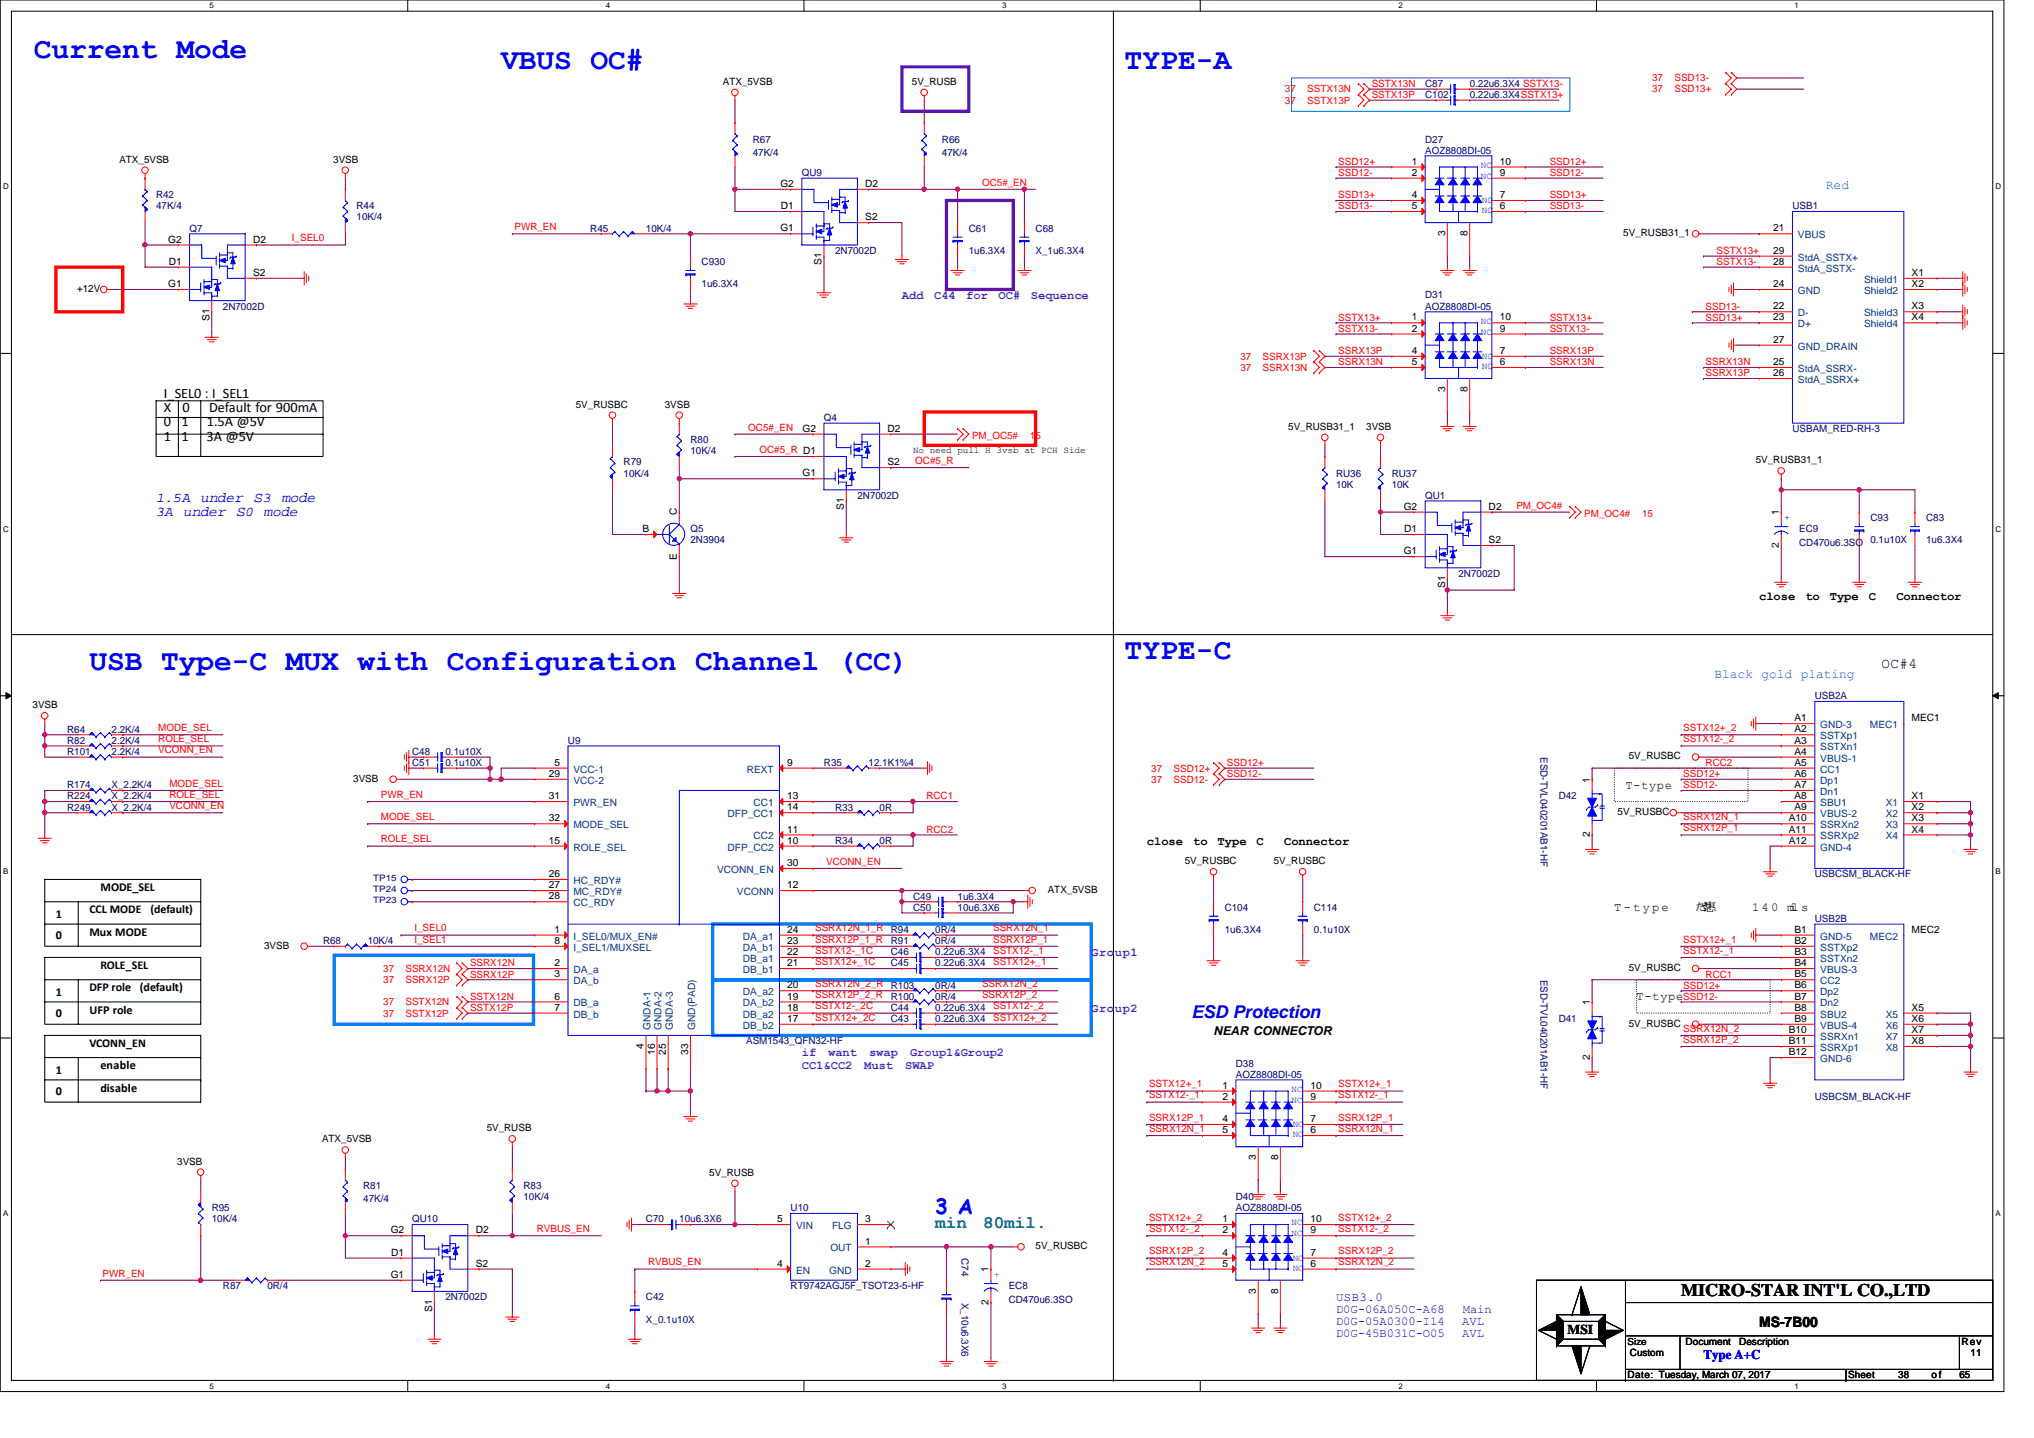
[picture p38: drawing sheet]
<svg xmlns="http://www.w3.org/2000/svg" width="297mm" height="210mm" viewBox="0 0 297 210" stroke-linecap="round" stroke-linejoin="round" font-family="sans-serif">
<defs><g id="words">
<g font-size="4.3" fill="#00f">
<text x="4.9" y="8.5">Current Mode</text>
<text x="73.2" y="10.1">VBUS OC#</text>
<text x="164.2" y="10.1">TYPE-A</text>
<text x="13.1" y="97.9">USB Type-C MUX with Configuration Channel (CC)</text>
<text x="164.2" y="96.3">TYPE-C</text>
</g>
<text font-size="3.1" fill="#00f" x="136.6" y="177.3">3 A</text>
<text font-size="2.6" fill="#00f" x="174" y="148.7">ESD Protection</text>
<g font-size="2.6" fill="#008080">
<text x="136.6" y="179.3">min</text>
<text x="143.6" y="179.3">80mil.</text>
</g>
<text font-size="2.6" x="245.5" y="189.3">MICRO-STAR INT'L CO.,LTD</text>
<g font-size="2.1">
<text x="23.9" y="58.1">I_SEL0 : I_SEL1</text>
<text x="23.9" y="60.2">X</text>
<text x="23.9" y="62.3">0</text>
<text x="23.9" y="64.4">1</text>
<text x="26.5" y="62.3">1</text>
<text x="26.5" y="64.4">1</text>
<text x="26.7" y="60.2">0</text>
<text x="30.2" y="64.4">3A @5V</text>
<text x="30.2" y="62.3">1.5A @5V</text>
<text x="30.5" y="60.2">Default for 900mA</text>
<text x="274.8" y="97.6">OC#4</text>
<text x="256.9" y="193.8">MS-7B00</text>
</g>
<g font-size="2.1" fill="#00f">
<text x="22.8" y="73.3">1.5A</text>
<text x="22.8" y="75.4">3A</text>
<text x="26.8" y="75.4">under</text>
<text x="29.3" y="73.3">under</text>
<text x="34.6" y="75.4">S0</text>
<text x="37.1" y="73.3">S3</text>
<text x="38.6" y="75.4">mode</text>
<text x="41.2" y="73.3">mode</text>
</g>
<text font-size="2" x="228.9" y="194.8">MSI</text>
<g font-size="1.9" fill="#0080ff">
<text x="266.6" y="27.5">Red</text>
<text x="250.4" y="99.1">Black gold plating</text>
</g>
<text font-size="1.9" fill="#00f" x="248.8" y="198.5">Type A+C</text>
<g font-size="1.8" fill="#8000ff">
<text x="131.7" y="43.7">Add</text>
<text x="136.4" y="43.7">C44</text>
<text x="141.1" y="43.7">for</text>
<text x="145.8" y="43.7">OC#</text>
<text x="150.6" y="43.7">Sequence</text>
<text x="159.4" y="139.6">Group1</text>
<text x="159.4" y="147.8">Group2</text>
<text x="117.1" y="154.3">if</text>
<text x="120.9" y="154.3">want</text>
<text x="126.9" y="154.3">swap</text>
<text x="132.9" y="154.3">Group1&amp;Group2</text>
<text x="117.1" y="156">CC1&amp;CC2</text>
<text x="126.2" y="156">Must</text>
<text x="132.2" y="156">SWAP</text>
</g>
<g font-size="1.8">
<text x="256.9" y="87.6">close</text>
<text x="263.6" y="87.6">to</text>
<text x="267.2" y="87.6">Type</text>
<text x="272.9" y="87.6">C</text>
<text x="276.9" y="87.6">Connector</text>
<text x="237.4" y="115.2">T-type</text>
<text x="167.5" y="123.4">close</text>
<text x="174.2" y="123.4">to</text>
<text x="177.8" y="123.4">Type</text>
<text x="183.5" y="123.4">C</text>
<text x="187.5" y="123.4">Connector</text>
<text x="14.7" y="130.1">MODE_SEL</text>
<text x="8.2" y="137.1">0</text>
<text x="8.2" y="134">1</text>
<text x="13.1" y="136.6">Mux MODE</text>
<text x="235.8" y="133.1">T - t y p e</text>
<text x="247.4" y="133.1">だ</text>
<text x="248" y="133.1">や</text>
<text x="248.7" y="133.1">惠　 　 1 4 0</text>
<text x="261" y="133.1">mil s</text>
<text x="8.2" y="148.5">0</text>
<text x="8.2" y="145.4">1</text>
<text x="13.1" y="148">UFP role</text>
<text x="13.1" y="144.7">DFP role</text>
<text x="20.4" y="144.7">(default)</text>
<text x="239" y="146.1">T-type</text>
<text x="177.2" y="151.2">NEAR CONNECTOR</text>
<text x="8.2" y="159.9">0</text>
<text x="8.2" y="156.8">1</text>
<text x="14.7" y="156.1">enable</text>
<text x="14.7" y="159.4">disable</text>
</g>
<g font-size="1.8" fill="#00f">
<text x="195.1" y="190">USB3.0</text>
<text x="195.1" y="191.7">D0G-06A050C-A68</text>
<text x="213.6" y="191.7">Main</text>
<text x="195.1" y="193.5">D0G-05A0300-I14</text>
<text x="195.1" y="195.3">D0G-45B031C-O05</text>
<text x="213.5" y="193.5">AVL</text>
<text x="213.5" y="195.3">AVL</text>
</g>
<g font-size="1.7">
<text x="13.1" y="133.3">CCL MODE</text>
<text x="22" y="133.3">(default)</text>
<text x="14.7" y="141.5">ROLE_SEL</text>
<text x="13.1" y="152.8">VCONN_EN</text>
</g>
<g font-size="1.5" fill="#f00">
<text x="241.3" y="11.9">37</text>
<text x="244.5" y="11.9">SSD13-</text>
<text x="187.6" y="15.1">37</text>
<text x="187.6" y="13.5">37</text>
<text x="190.9" y="15.1">SSTX13P</text>
<text x="190.9" y="13.5">SSTX13N</text>
<text x="200.3" y="14.3">SSTX13P</text>
<text x="200.3" y="12.7">SSTX13N</text>
<text x="241.3" y="13.5">37</text>
<text x="244.5" y="13.5">SSD13+</text>
<text x="143.4" y="27.1">OC5#_EN</text>
<text x="195.4" y="29">SSD13+</text>
<text x="195.4" y="25.7">SSD12-</text>
<text x="195.4" y="24.1">SSD12+</text>
<text x="226.3" y="29">SSD13+</text>
<text x="226.3" y="25.7">SSD12-</text>
<text x="226.3" y="24.1">SSD12+</text>
<text x="42.6" y="35.2">I_SEL0</text>
<text x="75.1" y="33.6">PWR_EN</text>
<text x="195.4" y="30.6">SSD13-</text>
<text x="226.3" y="30.6">SSD13-</text>
<text x="250.7" y="37.1">SSTX13+</text>
<text x="250.7" y="38.7">SSTX13-</text>
<text x="195.4" y="46.8">SSTX13+</text>
<text x="226.3" y="46.8">SSTX13+</text>
<text x="249.1" y="45.2">SSD13-</text>
<text x="249.1" y="46.8">SSD13+</text>
<text x="181.1" y="52.5">37</text>
<text x="184.4" y="52.5">SSRX13P</text>
<text x="195.4" y="53.3">SSRX13N</text>
<text x="195.4" y="51.7">SSRX13P</text>
<text x="195.4" y="48.5">SSTX13-</text>
<text x="226.3" y="53.3">SSRX13N</text>
<text x="226.3" y="51.7">SSRX13P</text>
<text x="226.3" y="48.5">SSTX13-</text>
<text x="249.1" y="53.3">SSRX13N</text>
<text x="181.1" y="54.1">37</text>
<text x="184.4" y="54.1">SSRX13N</text>
<text x="249.1" y="54.9">SSRX13P</text>
<text x="109.3" y="62.9">OC5#_EN</text>
<text x="142" y="64.1">PM_OC5#</text>
<text x="150.4" y="64.1">15</text>
<text x="110.9" y="66.1">OC#5_R D1</text>
<text x="133.7" y="67.8">OC#5_R</text>
<text x="221.4" y="74.3">PM_OC4#</text>
<text x="231.4" y="75.4">PM_OC4#</text>
<text x="239.8" y="75.4">15</text>
<text x="23.1" y="106.8">MODE_SEL</text>
<text x="245.8" y="106.8">SSTX12+_2</text>
<text x="23.1" y="108.4">ROLE_SEL</text>
<text x="23.1" y="110">VCONN_EN</text>
<text x="168.1" y="112.7">37</text>
<text x="171.4" y="112.7">SSD12+</text>
<text x="179.2" y="113.5">SSD12-</text>
<text x="179.2" y="111.8">SSD12+</text>
<text x="245.8" y="108.4">SSTX12-_2</text>
<text x="245.8" y="113.5">SSD12+</text>
<text x="249.1" y="111.8">RCC2</text>
<text x="24.7" y="114.9">MODE_SEL</text>
<text x="24.7" y="116.5">ROLE_SEL</text>
<text x="24.7" y="118.2">VCONN_EN</text>
<text x="55.6" y="119.8">MODE_SEL</text>
<text x="55.6" y="116.5">PWR_EN</text>
<text x="135.3" y="116.7">RCC1</text>
<text x="168.1" y="114.3">37</text>
<text x="171.4" y="114.3">SSD12-</text>
<text x="245.8" y="119.8">SSRX12N_1</text>
<text x="245.8" y="115.1">SSD12-</text>
<text x="55.6" y="123">ROLE_SEL</text>
<text x="135.3" y="121.6">RCC2</text>
<text x="245.8" y="121.4">SSRX12P_1</text>
<text x="120.6" y="126.3">VCONN_EN</text>
<text x="60.5" y="136">I_SEL0</text>
<text x="60.5" y="137.6">I_SEL1</text>
<text x="119" y="137.6">SSRX12P_1_R</text>
<text x="119" y="136">SSRX12N_1_R</text>
<text x="145" y="137.6">SSRX12P_1</text>
<text x="145" y="136">SSRX12N_1</text>
<text x="245.8" y="137.6">SSTX12+_1</text>
<text x="56" y="141.9">37</text>
<text x="56" y="143.6">37</text>
<text x="59.2" y="141.9">SSRX12N</text>
<text x="59.2" y="143.6">SSRX12P</text>
<text x="68.6" y="141.1">SSRX12N</text>
<text x="68.6" y="142.7">SSRX12P</text>
<text x="119" y="139.3">SSTX12-_1C</text>
<text x="119" y="140.9">SSTX12+_1C</text>
<text x="145" y="139.3">SSTX12-_1</text>
<text x="145" y="140.9">SSTX12+_1</text>
<text x="245.8" y="139.3">SSTX12-_1</text>
<text x="249.1" y="142.7">RCC1</text>
<text x="56" y="148.4">37</text>
<text x="56" y="146.8">37</text>
<text x="59.2" y="148.4">SSTX12P</text>
<text x="59.2" y="146.8">SSTX12N</text>
<text x="68.6" y="147.6">SSTX12P</text>
<text x="68.6" y="146">SSTX12N</text>
<text x="119" y="147.4">SSTX12-_2C</text>
<text x="119" y="149">SSTX12+_2C</text>
<text x="119" y="145.8">SSRX12P_2_R</text>
<text x="119" y="144.1">SSRX12N_2_R</text>
<text x="143.4" y="145.8">SSRX12P_2</text>
<text x="143.4" y="144.1">SSRX12N_2</text>
<text x="145" y="149">SSTX12+_2</text>
<text x="145" y="147.4">SSTX12-_2</text>
<text x="245.8" y="146">SSD12-</text>
<text x="245.8" y="144.4">SSD12+</text>
<text x="245.8" y="150.7">SSRX12N_2</text>
<text x="245.8" y="152.3">SSRX12P_2</text>
<text x="167.8" y="160.4">SSTX12-_1</text>
<text x="167.8" y="158.8">SSTX12+_1</text>
<text x="195.4" y="158.8">SSTX12+_1</text>
<text x="195.4" y="160.4">SSTX12-_1</text>
<text x="167.8" y="165.3">SSRX12N_1</text>
<text x="167.8" y="163.7">SSRX12P_1</text>
<text x="195.4" y="165.3">SSRX12N_1</text>
<text x="195.4" y="163.7">SSRX12P_1</text>
<text x="78.4" y="179.9">RVBUS_EN</text>
<text x="167.8" y="178.3">SSTX12+_2</text>
<text x="167.8" y="179.9">SSTX12-_2</text>
<text x="195.4" y="178.3">SSTX12+_2</text>
<text x="195.4" y="179.9">SSTX12-_2</text>
<text x="94.7" y="184.8">RVBUS_EN</text>
<text x="167.8" y="184.8">SSRX12N_2</text>
<text x="167.8" y="183.2">SSRX12P_2</text>
<text x="195.4" y="183.2">SSRX12P_2</text>
<text x="195.4" y="184.8">SSRX12N_2</text>
<text x="15" y="186.4">PWR_EN</text>
</g>
<g font-size="1.5">
<text x="105.6" y="12.4">ATX_5VSB</text>
<text x="133.2" y="12.4">5V_RUSB</text>
<text x="17.4" y="23.7">ATX_5VSB</text>
<text x="48.7" y="23.7">3VSB</text>
<text x="114" y="27.3">G2</text>
<text x="126.4" y="27.3">D2</text>
<text x="206.2" y="24">1</text>
<text x="206.2" y="28.9">4</text>
<text x="206.2" y="25.7">2</text>
<text x="219" y="28.9">7</text>
<text x="219" y="25.7">9</text>
<text x="219" y="24">10</text>
<text x="24.6" y="35.4">G2</text>
<text x="37" y="35.4">D2</text>
<text x="114" y="33.8">G1</text>
<text x="114" y="30.5">D1</text>
<text x="126.4" y="32.2">S2</text>
<text x="206.2" y="30.5">5</text>
<text x="211" y="34.5" transform="rotate(-90 211 34.5)">3</text>
<text x="214.3" y="34.5" transform="rotate(-90 214.3 34.5)">8</text>
<text x="219" y="30.5">6</text>
<text x="237.1" y="34.5">5V_RUSB31_1</text>
<text x="259" y="33.8">21</text>
<text x="24.6" y="41.9">G1</text>
<text x="24.6" y="38.7">D1</text>
<text x="37" y="40.3">S2</text>
<text x="120" y="38.7" transform="rotate(-90 120 38.7)">S1</text>
<text x="259" y="41.9">24</text>
<text x="259" y="38.7">28</text>
<text x="259" y="37.1">29</text>
<text x="279.2" y="40.3">X1</text>
<text x="279.2" y="41.9">X2</text>
<text x="11.3" y="42.6">+12V</text>
<text x="30.6" y="46.9" transform="rotate(-90 30.6 46.9)">S1</text>
<text x="206.2" y="46.8">1</text>
<text x="219" y="46.8">10</text>
<text x="259" y="45.2">22</text>
<text x="259" y="46.8">23</text>
<text x="279.2" y="45.2">X3</text>
<text x="279.2" y="46.8">X4</text>
<text x="206.2" y="51.7">4</text>
<text x="206.2" y="48.4">2</text>
<text x="206.2" y="53.3">5</text>
<text x="219" y="53.3">6</text>
<text x="219" y="51.7">7</text>
<text x="219" y="48.4">9</text>
<text x="259" y="53.3">25</text>
<text x="259" y="50.1">27</text>
<text x="84.1" y="59.5">5V_RUSBC</text>
<text x="97.1" y="59.5">3VSB</text>
<text x="211" y="57.2" transform="rotate(-90 211 57.2)">3</text>
<text x="214.3" y="57.2" transform="rotate(-90 214.3 57.2)">8</text>
<text x="259" y="54.9">26</text>
<text x="117.2" y="63.1">G2</text>
<text x="129.6" y="63.1">D2</text>
<text x="188.1" y="62.8">5V_RUSB31_1</text>
<text x="199.5" y="62.8">3VSB</text>
<text x="117.2" y="69.6">G1</text>
<text x="129.6" y="67.9">S2</text>
<text x="256.4" y="67.6">5V_RUSB31_1</text>
<text x="93.8" y="77.7">B</text>
<text x="98.9" y="75.3" transform="rotate(-90 98.9 75.3)">C</text>
<text x="123.3" y="74.5" transform="rotate(-90 123.3 74.5)">S1</text>
<text x="205" y="74.4">G2</text>
<text x="205.1" y="77.7">D1</text>
<text x="217.4" y="74.4">D2</text>
<text x="259.8" y="75.3" transform="rotate(-90 259.8 75.3)">1</text>
<text x="98.9" y="81.8" transform="rotate(-90 98.9 81.8)">E</text>
<text x="205" y="80.9">G1</text>
<text x="217.4" y="79.3">S2</text>
<text x="259.8" y="80" transform="rotate(-90 259.8 80)">2</text>
<text x="211" y="85.9" transform="rotate(-90 211 85.9)">S1</text>
<text x="4.8" y="103.4">3VSB</text>
<text x="262.1" y="107">A2</text>
<text x="262.1" y="105.3">A1</text>
<text x="279.2" y="105.3">MEC1</text>
<text x="80.2" y="113.5">29</text>
<text x="81" y="111.8">5</text>
<text x="115" y="111.8">9</text>
<text x="237.9" y="110.9">5V_RUSBC</text>
<text x="262.1" y="110.2">A4</text>
<text x="262.1" y="113.5">A6</text>
<text x="262.1" y="111.8">A5</text>
<text x="262.1" y="108.6">A3</text>
<text x="51.6" y="114.1">3VSB</text>
<text x="80.2" y="120">32</text>
<text x="80.2" y="116.7">31</text>
<text x="115" y="118.3">14</text>
<text x="115" y="116.7">13</text>
<text x="232.2" y="114.3" transform="rotate(-90 232.2 114.3)">1</text>
<text x="236.2" y="119">5V_RUSBC</text>
<text x="261.2" y="120">A10</text>
<text x="262.1" y="116.7">A8</text>
<text x="262.1" y="118.3">A9</text>
<text x="262.1" y="115.1">A7</text>
<text x="279.2" y="116.7">X1</text>
<text x="279.2" y="118.3">X2</text>
<text x="279.2" y="120">X3</text>
<text x="80.2" y="123.2">15</text>
<text x="115" y="123.2">10</text>
<text x="115" y="121.6">11</text>
<text x="232.2" y="122.3" transform="rotate(-90 232.2 122.3)">2</text>
<text x="261.2" y="121.6">A11</text>
<text x="261.2" y="123.2">A12</text>
<text x="279.2" y="121.6">X4</text>
<text x="80.2" y="131.3">28</text>
<text x="80.2" y="128.1">26</text>
<text x="80.2" y="129.7">27</text>
<text x="115" y="129.7">12</text>
<text x="115" y="126.5">30</text>
<text x="153" y="130.4">ATX_5VSB</text>
<text x="173" y="126.2">5V_RUSBC</text>
<text x="186" y="126.2">5V_RUSBC</text>
<text x="81" y="136.2">1</text>
<text x="81" y="137.8">8</text>
<text x="115" y="136.2">24</text>
<text x="115" y="137.8">23</text>
<text x="262.1" y="137.8">B2</text>
<text x="262.1" y="136.2">B1</text>
<text x="279.2" y="136.2">MEC2</text>
<text x="38.6" y="138.5">3VSB</text>
<text x="81" y="141.1">2</text>
<text x="81" y="142.7">3</text>
<text x="115" y="139.5">22</text>
<text x="115" y="141.1">21</text>
<text x="237.9" y="141.8">5V_RUSBC</text>
<text x="262.1" y="141.1">B4</text>
<text x="262.1" y="142.7">B5</text>
<text x="262.1" y="139.5">B3</text>
<text x="81" y="146">6</text>
<text x="81" y="147.6">7</text>
<text x="115" y="144.3">20</text>
<text x="115" y="146">19</text>
<text x="115" y="147.6">18</text>
<text x="115" y="149.2">17</text>
<text x="232.2" y="146.8" transform="rotate(-90 232.2 146.8)">1</text>
<text x="237.9" y="149.9">5V_RUSBC</text>
<text x="262.1" y="144.3">B6</text>
<text x="262.1" y="147.6">B8</text>
<text x="262.1" y="149.2">B9</text>
<text x="262.1" y="146">B7</text>
<text x="279.2" y="147.6">X5</text>
<text x="279.2" y="149.2">X6</text>
<text x="94" y="153.2" transform="rotate(-90 94 153.2)">4</text>
<text x="95.6" y="154" transform="rotate(-90 95.6 154)">16</text>
<text x="97.2" y="154" transform="rotate(-90 97.2 154)">25</text>
<text x="100.5" y="154" transform="rotate(-90 100.5 154)">33</text>
<text x="232.2" y="154.8" transform="rotate(-90 232.2 154.8)">2</text>
<text x="261.2" y="150.9">B10</text>
<text x="261.2" y="152.5">B11</text>
<text x="261.2" y="154.1">B12</text>
<text x="279.2" y="150.9">X7</text>
<text x="279.2" y="152.5">X8</text>
<text x="178.5" y="159">1</text>
<text x="178.5" y="160.6">2</text>
<text x="191.4" y="160.6">9</text>
<text x="191.4" y="159">10</text>
<text x="47" y="166.8">ATX_5VSB</text>
<text x="71.1" y="165.2">5V_RUSB</text>
<text x="178.5" y="163.9">4</text>
<text x="178.5" y="165.5">5</text>
<text x="191.4" y="165.5">6</text>
<text x="191.4" y="163.9">7</text>
<text x="25.9" y="170.1">3VSB</text>
<text x="103.6" y="171.7">5V_RUSB</text>
<text x="183.4" y="169.4" transform="rotate(-90 183.4 169.4)">3</text>
<text x="186.6" y="169.4" transform="rotate(-90 186.6 169.4)">8</text>
<text x="113.5" y="178.5">5</text>
<text x="126.4" y="178.5">3</text>
<text x="178.5" y="178.5">1</text>
<text x="191.4" y="178.5">10</text>
<text x="57.1" y="180.1">G2</text>
<text x="57.1" y="183.4">D1</text>
<text x="69.5" y="185">S2</text>
<text x="69.5" y="180.1">D2</text>
<text x="113.5" y="185">4</text>
<text x="126.4" y="181.7">1</text>
<text x="126.4" y="185">2</text>
<text x="144.4" y="185.8" transform="rotate(-90 144.4 185.8)">1</text>
<text x="151.2" y="182.4">5V_RUSBC</text>
<text x="178.5" y="183.4">4</text>
<text x="178.5" y="180.1">2</text>
<text x="178.5" y="185">5</text>
<text x="191.4" y="185">6</text>
<text x="191.4" y="183.4">7</text>
<text x="191.4" y="180.1">9</text>
<text x="57.1" y="186.6">G1</text>
<text x="63.1" y="191.5" transform="rotate(-90 63.1 191.5)">S1</text>
<text x="144.4" y="190.5" transform="rotate(-90 144.4 190.5)">2</text>
<text x="183.4" y="188.9" transform="rotate(-90 183.4 188.9)">3</text>
<text x="186.6" y="188.9" transform="rotate(-90 186.6 188.9)">8</text>
<text x="246.2" y="196.4">Document</text>
<text x="254" y="196.4">Description</text>
<text x="286.5" y="196.4">Rev</text>
<text x="237.7" y="201.3">Date: Tuesday, March 07, 2017</text>
<text x="238" y="198">Custom</text>
<text x="269.9" y="201.3">Sheet</text>
<text x="277.2" y="201.3">38</text>
<text x="282.1" y="201.3">of</text>
<text x="286.1" y="201.3">65</text>
<text x="287.8" y="198">11</text>
</g>
<g font-size="1.5" fill="#000080">
<text x="208.1" y="14.3">C102</text>
<text x="208.1" y="12.7">C87</text>
<text x="214.6" y="14.3">0.22u6.3X4SSTX13+</text>
<text x="214.6" y="12.7">0.22u6.3X4 SSTX13-</text>
<text x="109.9" y="20.8">R67</text>
<text x="109.9" y="22.8">47K/4</text>
<text x="137.6" y="20.8">R66</text>
<text x="137.6" y="22.8">47K/4</text>
<text x="208.1" y="20.8">D27</text>
<text x="208.1" y="22.5">AOZ8808DI-05</text>
<text x="22.8" y="29">R42</text>
<text x="117.1" y="25.7">QU9</text>
<text x="22.8" y="30.6">47K/4</text>
<text x="27.7" y="33.8">Q7</text>
<text x="52.1" y="30.6">R44</text>
<text x="52.1" y="32.2">10K/4</text>
<text x="86.2" y="33.8">R45</text>
<text x="94.3" y="33.8">10K/4</text>
<text x="141.5" y="33.8">C61</text>
<text x="151.2" y="33.8">C68</text>
<text x="261.8" y="30.6">USB1</text>
<text x="102.5" y="38.7">C930</text>
<text x="102.5" y="42">1u6.3X4</text>
<text x="122" y="37.1">2N7002D</text>
<text x="141.5" y="37.1">1u6.3X4</text>
<text x="151.2" y="37.1">X_1u6.3X4</text>
<text x="32.6" y="45.2">2N7002D</text>
<text x="208.1" y="43.6">D31</text>
<text x="208.1" y="45.2">AOZ8808DI-05</text>
<text x="100.8" y="64.7">R80</text>
<text x="120.3" y="61.5">Q4</text>
<text x="261.8" y="63.1">USBAM_RED-RH-3</text>
<text x="91.1" y="68">R79</text>
<text x="91.1" y="69.6">10K/4</text>
<text x="100.8" y="66.3">10K/4</text>
<text x="195.1" y="69.6">RU36</text>
<text x="195.1" y="71.2">10K</text>
<text x="203.2" y="69.6">RU37</text>
<text x="203.2" y="71.2">10K</text>
<text x="100.8" y="77.7">Q5</text>
<text x="125.2" y="72.8">2N7002D</text>
<text x="208.1" y="72.8">QU1</text>
<text x="262.7" y="77.7">EC9</text>
<text x="273.2" y="76.1">C93</text>
<text x="281.3" y="76.1">C83</text>
<text x="100.8" y="79.4">2N3904</text>
<text x="262.7" y="79.7">CD470u6.3SO</text>
<text x="273.2" y="79.4">0.1u10X</text>
<text x="281.3" y="79.4">1u6.3X4</text>
<text x="213" y="84.2">2N7002D</text>
<text x="9.8" y="107">R64</text>
<text x="16.3" y="107">2.2K/4</text>
<text x="265" y="102.1">USB2A</text>
<text x="9.8" y="108.6">R82</text>
<text x="9.8" y="110.2">R101</text>
<text x="16.3" y="108.6">2.2K/4</text>
<text x="16.3" y="110.2">2.2K/4</text>
<text x="60.2" y="111.9">C51</text>
<text x="60.2" y="110.2">C48</text>
<text x="65.1" y="111.9">0.1u10X</text>
<text x="65.1" y="110.2">0.1u10X</text>
<text x="82.9" y="108.6">U9</text>
<text x="120.3" y="111.9">R35</text>
<text x="126.8" y="111.9">12.1K1%4</text>
<text x="225" y="110.6" transform="rotate(90 225 110.6)">ESD-TVL040201AB1-HF</text>
<text x="9.8" y="115.1">R174</text>
<text x="9.8" y="116.7">R224</text>
<text x="9.8" y="118.4">R249</text>
<text x="16.3" y="115.1">X_2.2K/4</text>
<text x="16.3" y="116.7">X_2.2K/4</text>
<text x="16.3" y="118.4">X_2.2K/4</text>
<text x="122" y="118.4">R33</text>
<text x="128.5" y="118.4">0R</text>
<text x="227.6" y="116.7">D42</text>
<text x="122" y="123.2">R34</text>
<text x="128.5" y="123.2">0R</text>
<text x="133.3" y="131.4">C49</text>
<text x="139.8" y="131.4">1u6.3X4</text>
<text x="265" y="128.1">USBCSM_BLACK-HF</text>
<text x="47.2" y="137.9">R68</text>
<text x="53.7" y="137.9">10K/4</text>
<text x="130.1" y="137.9">R91</text>
<text x="130.1" y="136.2">R94</text>
<text x="133.3" y="133">C50</text>
<text x="136.6" y="137.9">0R/4</text>
<text x="136.6" y="136.2">0R/4</text>
<text x="139.8" y="133">10u6.3X6</text>
<text x="178.9" y="133">C104</text>
<text x="178.9" y="136.3">1u6.3X4</text>
<text x="191.9" y="133">C114</text>
<text x="191.9" y="136.3">0.1u10X</text>
<text x="265" y="134.6">USB2B</text>
<text x="130.1" y="141.1">C45</text>
<text x="130.1" y="139.5">C46</text>
<text x="136.6" y="141.1">0.22u6.3X4</text>
<text x="136.6" y="139.5">0.22u6.3X4</text>
<text x="225" y="143.1" transform="rotate(90 225 143.1)">ESD-TVL040201AB1-HF</text>
<text x="130.1" y="146">R100</text>
<text x="130.1" y="144.4">R103</text>
<text x="130.1" y="149.2">C43</text>
<text x="130.1" y="147.6">C44</text>
<text x="136.6" y="146">0R/4</text>
<text x="136.6" y="144.4">0R/4</text>
<text x="136.6" y="149.2">0.22u6.3X4</text>
<text x="136.6" y="147.6">0.22u6.3X4</text>
<text x="227.6" y="149.2">D41</text>
<text x="109" y="152.5">ASM1543_QFN32-HF</text>
<text x="180.5" y="155.7">D38</text>
<text x="180.5" y="157.4">AOZ8808DI-05</text>
<text x="265" y="160.6">USBCSM_BLACK-HF</text>
<text x="53" y="173.6">R81</text>
<text x="76.5" y="173.6">R83</text>
<text x="30.9" y="176.9">R95</text>
<text x="30.9" y="178.5">10K/4</text>
<text x="53" y="175.6">47K/4</text>
<text x="60.2" y="178.5">QU10</text>
<text x="76.5" y="175.3">10K/4</text>
<text x="94.3" y="178.5">C70</text>
<text x="99.2" y="178.5">10u6.3X6</text>
<text x="115.5" y="176.9">U10</text>
<text x="180.5" y="175.3">D40</text>
<text x="180.5" y="176.9">AOZ8808DI-05</text>
<text x="140.4" y="183.7" transform="rotate(90 140.4 183.7)">C74</text>
<text x="32.6" y="188.3">R87</text>
<text x="39" y="188.3">0R/4</text>
<text x="65.1" y="189.9">2N7002D</text>
<text x="94.3" y="189.9">C42</text>
<text x="115.5" y="188.3">RT9742AGJ5F_TSOT23-5-HF</text>
<text x="140.4" y="190.2" transform="rotate(90 140.4 190.2)">X_10u6.3X6</text>
<text x="147.3" y="188.3">EC8</text>
<text x="147.3" y="190.2">CD470u6.3SO</text>
<text x="94.3" y="193.1">X_0.1u10X</text>
</g>
<g font-size="1.5" fill="#004080">
<text x="262.6" y="34.8">VBUS</text>
<text x="262.6" y="39.7">StdA_SSTX-</text>
<text x="262.6" y="38.1">StdA_SSTX+</text>
<text x="272.2" y="41.3">Shield1</text>
<text x="262.6" y="46.2">D-</text>
<text x="262.6" y="47.8">D+</text>
<text x="262.6" y="42.9">GND</text>
<text x="272.2" y="42.9">Shield2</text>
<text x="272.2" y="46.2">Shield3</text>
<text x="272.2" y="47.8">Shield4</text>
<text x="262.6" y="51.1">GND_DRAIN</text>
<text x="262.6" y="54.3">StdA_SSRX-</text>
<text x="262.6" y="55.9">StdA_SSRX+</text>
<text x="265.8" y="108">SSTXp1</text>
<text x="265.8" y="106.3">GND-3</text>
<text x="273.1" y="106.3">MEC1</text>
<text x="83.8" y="112.8">VCC-1</text>
<text x="109" y="112.8">REXT</text>
<text x="265.8" y="111.2">VBUS-1</text>
<text x="265.8" y="112.8">CC1</text>
<text x="265.8" y="109.6">SSTXn1</text>
<text x="83.8" y="117.7">PWR_EN</text>
<text x="83.8" y="114.4">VCC-2</text>
<text x="106.2" y="119.3">DFP_CC1</text>
<text x="110" y="117.7">CC1</text>
<text x="265.8" y="114.4">Dp1</text>
<text x="265.8" y="117.7">SBU1</text>
<text x="265.8" y="119.3">VBUS-2</text>
<text x="265.8" y="116.1">Dn1</text>
<text x="275.4" y="117.7">X1</text>
<text x="275.4" y="119.3">X2</text>
<text x="83.8" y="120.9">MODE_SEL</text>
<text x="83.8" y="124.2">ROLE_SEL</text>
<text x="106.2" y="124.2">DFP_CC2</text>
<text x="110" y="122.6">CC2</text>
<text x="265.8" y="120.9">SSRXn2</text>
<text x="265.8" y="122.6">SSRXp2</text>
<text x="265.8" y="124.2">GND-4</text>
<text x="275.4" y="120.9">X3</text>
<text x="275.4" y="122.6">X4</text>
<text x="83.8" y="129.1">HC_RDY#</text>
<text x="83.8" y="130.7">MC_RDY#</text>
<text x="104.7" y="127.5">VCONN_EN</text>
<text x="107.6" y="130.7">VCONN</text>
<text x="83.8" y="137.2">I_SEL0/MUX_EN#</text>
<text x="83.8" y="132.3">CC_RDY</text>
<text x="108.5" y="137.2">DA_a1</text>
<text x="265.8" y="137.2">GND-5</text>
<text x="273.1" y="137.2">MEC2</text>
<text x="83.8" y="138.8">I_SEL1/MUXSEL</text>
<text x="83.8" y="142.1">DA_a</text>
<text x="83.8" y="143.7">DA_b</text>
<text x="108.5" y="138.8">DA_b1</text>
<text x="108.5" y="140.5">DB_a1</text>
<text x="108.5" y="142.1">DB_b1</text>
<text x="265.8" y="138.8">SSTXp2</text>
<text x="265.8" y="142.1">VBUS-3</text>
<text x="265.8" y="143.7">CC2</text>
<text x="265.8" y="140.5">SSTXn2</text>
<text x="83.8" y="147">DB_a</text>
<text x="83.8" y="148.6">DB_b</text>
<text x="108.5" y="145.3">DA_a2</text>
<text x="108.5" y="147">DA_b2</text>
<text x="108.5" y="148.6">DB_a2</text>
<text x="265.8" y="145.3">Dp2</text>
<text x="265.8" y="148.6">SBU2</text>
<text x="265.8" y="147">Dn2</text>
<text x="275.4" y="148.6">X5</text>
<text x="95" y="150.4" transform="rotate(-90 95 150.4)">GNDA-1</text>
<text x="96.6" y="150.4" transform="rotate(-90 96.6 150.4)">GNDA-2</text>
<text x="98.3" y="150.4" transform="rotate(-90 98.3 150.4)">GNDA-3</text>
<text x="101.5" y="150.4" transform="rotate(-90 101.5 150.4)">GND(PAD)</text>
<text x="108.5" y="150.2">DB_b2</text>
<text x="265.8" y="150.2">VBUS-4</text>
<text x="265.8" y="151.8">SSRXn1</text>
<text x="265.8" y="153.5">SSRXp1</text>
<text x="265.8" y="155.1">GND-6</text>
<text x="275.4" y="150.2">X6</text>
<text x="275.4" y="151.8">X7</text>
<text x="275.4" y="153.5">X8</text>
<text x="116.3" y="179.5">VIN</text>
<text x="121.5" y="179.5">FLG</text>
<text x="116.3" y="186">EN</text>
<text x="121.1" y="186">GND</text>
<text x="121.3" y="182.7">OUT</text>
</g>
<g font-size="1.4" fill="#00f">
<text x="216.3" y="24.5">NC</text>
<text x="216.3" y="26.1">NC</text>
<text x="216.4" y="29.7">NC</text>
<text x="216.4" y="31.2">NC</text>
<text x="216.3" y="47.2">NC</text>
<text x="216.3" y="48.9">NC</text>
<text x="216.4" y="52.5">NC</text>
<text x="216.4" y="53.9">NC</text>
<text x="260.6" y="75.3" transform="rotate(90 260.6 75.3)">+</text>
<text x="188.6" y="159.4">NC</text>
<text x="188.6" y="161">NC</text>
<text x="188.8" y="164.6">NC</text>
<text x="188.8" y="166.1">NC</text>
<text x="188.6" y="178.9">NC</text>
<text x="145.2" y="185.8" transform="rotate(90 145.2 185.8)">+</text>
<text x="188.6" y="180.6">NC</text>
<text x="188.8" y="184.1">NC</text>
<text x="188.8" y="185.6">NC</text>
</g>
<g font-size="1.4">
<text x="133.3" y="66.1">No need pull H 3vsb at PCH Side</text>
<text x="237.7" y="196.3">Size</text>
</g>
<g font-size="1.3" fill="#000080">
<text x="54.5" y="128.6">TP15</text>
<text x="54.5" y="131.9">TP23</text>
<text x="54.5" y="130.2">TP24</text>
</g>
<g font-size="1.2">
<text x="30.6" y="1.2">5</text>
<text x="88.5" y="1.2">4</text>
<text x="146.3" y="1.2">3</text>
<text x="204.2" y="1.2">2</text>
<text x="262.1" y="1.2">1</text>
<text x=".5" y="27.6">D</text>
<text x="291.4" y="27.6">D</text>
<text x=".5" y="77.6">C</text>
<text x="291.4" y="77.6">C</text>
<text x=".5" y="127.6">B</text>
<text x="291.4" y="127.6">B</text>
<text x=".5" y="177.6">A</text>
<text x="291.4" y="177.6">A</text>
<text x="30.6" y="202.8">5</text>
<text x="88.5" y="202.8">4</text>
<text x="146.3" y="202.8">3</text>
<text x="204.2" y="202.8">2</text>
<text x="262.1" y="202.8">1</text>
</g>
</g></defs>
<path d="M0 0h292.6v203.2h-292.6zM1.7 1.6h289.3v200h-289.3z" fill="none" stroke="#000" stroke-width=".15"/>
<g fill="#fff">
<path d="M30.6 .2h.6v1.3h-.6z"/>
<path d="M30.6 201.8h.6v1.3h-.6z"/>
</g>
<path d="M59.5 0v1.6M59.5 201.6v1.6" fill="none" stroke="#000" stroke-width=".15"/>
<g fill="#fff">
<path d="M88.5 .2h.6v1.3h-.6z"/>
<path d="M88.5 201.8h.6v1.3h-.6z"/>
</g>
<path d="M117.4 0v1.6M117.4 201.6v1.6" fill="none" stroke="#000" stroke-width=".15"/>
<g fill="#fff">
<path d="M146.3 .2h.7v1.3h-.7z"/>
<path d="M146.3 201.8h.7v1.3h-.7z"/>
</g>
<path d="M175.3 0v1.6M175.3 201.6v1.6" fill="none" stroke="#000" stroke-width=".15"/>
<g fill="#fff">
<path d="M204.2 .2h.6v1.3h-.6z"/>
<path d="M204.2 201.8h.6v1.3h-.6z"/>
</g>
<path d="M233.1 0v1.6M233.1 201.6v1.6" fill="none" stroke="#000" stroke-width=".15"/>
<g fill="#fff">
<path d="M262.1 .2h.6v1.3h-.6z"/>
<path d="M262.1 201.8h.6v1.3h-.6z"/>
<path d="M.5 26.6h.8v1.3h-.8z"/>
<path d="M291.4 26.6h.9v1.3h-.9z"/>
<path d="M.5 76.6h.8v1.3h-.8z"/>
<path d="M291.4 76.6h.9v1.3h-.9z"/>
</g>
<path d="M0 51.6h1.7M291 51.6h1.6" fill="none" stroke="#000" stroke-width=".15"/>
<g fill="#fff">
<path d="M.5 126.6h.7v1.3h-.7z"/>
<path d="M291.4 126.6h.8v1.3h-.8z"/>
</g>
<path d="M0 101.6h1.7M291 101.6h1.6" fill="none" stroke="#000" stroke-width=".15"/>
<path d="M.9 101.1l.8 .5-.8 .4zM291 101.6l.8-.5v.9z" fill="#000" stroke="#000" stroke-width=".15"/>
<g fill="#fff">
<path d="M.5 176.6h.7v1.2h-.7z"/>
<path d="M291.4 176.6h.8v1.2h-.8z"/>
</g>
<g fill="none" stroke="#000" stroke-width=".15">
<path d="M162.6 1.6v200M22.8 58.5h24.4v8.2h-24.4zM26.1 58.5v8.2M29.3 58.5v8.2M22.8 61h24.4M22.8 63.4h24.4M1.7 92.7h289.3M162.6 91h.1M6.5 128.4h22.8v9.8h-22.8zM6.5 139.8h22.8v9.8h-22.8zM6.5 131.7h22.8M6.5 134.9h22.8"/>
<path d="M11.4 131.7v6.5M0 151.6h1.7M6.5 143.1h22.8M6.5 146.3h22.8M6.5 151.2h22.8v9.7h-22.8zM6.5 154.4h22.8M6.5 157.7h22.8M11.4 143.1v6.5M11.4 154.4v6.5M29.3 157.7h.1M291 151.6h1.6M224.4 186.9h66.6v14.7h-66.6z"/>
<path d="M224.7 194.3l2.6 1.3M227.3 192h7.2v4.5h-7.2zM227.3 195.6h.1M227.3 196.5h.1M227.3 192l1 1M228.3 195.6l-1 .9M228.3 193h.1M228.3 193h5.2v2.6h-5.2zM229.6 192h.1M230.9 187.9l-1.3 4.1M232.2 196.5h.1M232.2 196.5l-1.3 4.1"/>
<path d="M233.5 195.6l1 .9M234.5 192h.1M234.5 193h.1M234.5 192l-1 1M234.5 193l2.6 1.3M234.5 196.5h.1M237.4 190.2h53.6M237.4 195.1h53.6M237.4 186.9v14.7M237.4 200h53.6M245.3 195.1v4.9M269.6 200v1.6"/>
<path d="M286.1 195.1v4.9M162.6 201.6h.1M237.4 201.6h.1M269.6 201.6h.1"/>
</g>
<path d="M131.7 9.8h9.8v6.5h-9.8zM138.2 29.3h9.8v13h-9.8z" fill="none" stroke="#8000ff" stroke-width=".49"/>
<path d="M48.8 139.5h29.1v10.1h-29.1zM104.1 134.9h55.3v8.2h-55.3zM104.1 143.1h55.3v8.1h-55.3z" fill="none" stroke="#0080ff" stroke-width=".49"/>
<path d="M188.6 11.4h40.7v4.9h-40.7z" fill="none" stroke="#0080ff" stroke-width=".15"/>
<path d="M235.8 112.2h19.5v4.9h-19.5zM239 143.1h19.5v4.8h-19.5z" fill="none" stroke="#000" stroke-width=".15" stroke-dasharray="0 .3"/>
<path d="M8.2 39h9.7v6.5h-9.7zM135 60.2h16.2v4.8h-16.2z" fill="none" stroke="#f00" stroke-width=".49"/>
<g fill="none" stroke="#800040" stroke-width=".15">
<path d="M107.3 14.6v3.3M135 14.6v3.3M200 14.6h.1M200 13h.1M200 14.6h9.7M200 13h9.7M214.6 14.6h.1M214.6 13h.1M214.6 14.6h13M214.6 13h13M253.6 13h9.8M253.6 11.4h9.8"/>
<path d="M21.2 35.8v3.2h4.9M21.2 35.8h.1M21.2 35.8h4.9M21.2 32.5v3.3M37.4 35.8h.1M50.4 34.1v1.7h-13M50.4 26v1.6M74.8 34.1h.1M74.8 34.1h13M94.3 34.1h6.5M100.8 34.1h14.7M100.8 34.1h.1"/>
<path d="M100.8 34.1v3.3M107.3 24.4v3.2M107.3 27.6h8.2M107.3 27.6v3.3h8.2M107.3 27.6h.1M120.3 37.4v4.9M126.8 32.5h4.9v4.9M126.8 27.6h8.2M135 24.4v3.2M135 27.6h.1M139.8 27.6h.1M139.8 27.6v4.9"/>
<path d="M139.8 37.4v1.6M149.6 27.6h.1M149.6 27.6v4.9M149.6 37.4v1.6M151.2 27.6h-16.2M195.1 24.4h.1M195.1 24.4h8.1M195.1 26h.1M195.1 26h8.1M195.1 30.9h.1M195.1 29.3h.1M195.1 30.9h8.1"/>
<path d="M195.1 29.3h8.1M211.4 37.4v1.6M214.6 37.4v1.6M222.8 30.9h.1M222.8 29.3h.1M222.8 26h.1M222.8 24.4h.1M222.8 30.9h11.3M222.8 29.3h11.3M222.8 26h11.3M222.8 24.4h11.3M248.8 34.1h8.1"/>
<path d="M248.8 37.4h.1M248.8 39h.1M248.8 37.4h8.1M248.8 39h8.1M16.3 42.3h9.8M30.9 45.5v3.3M37.4 40.6h6.5M100.8 42.3v1.6M193.5 53.7h.1M193.5 52h.1M193.5 53.7h9.7M193.5 52h9.7"/>
<path d="M195.1 48.8h.1M195.1 47.1h.1M195.1 47.1h8.1M195.1 48.8h8.1M222.8 53.7h.1M222.8 52h.1M222.8 47.1h.1M222.8 48.8h.1M222.8 47.1h11.3M222.8 53.7h11.3M222.8 52h11.3M222.8 48.8h11.3"/>
<path d="M247.1 45.5h.1M247.1 45.5h9.8M247.1 47.1h.1M247.1 47.1h9.8M248.8 55.3h.1M248.8 55.3h8.1M248.8 53.7h.1M248.8 53.7h8.1M253.6 50.4h3.3M253.6 42.3h3.3M282.9 40.6h3.2M282.9 45.5h3.2"/>
<path d="M282.9 42.3h3.2M282.9 47.1h3.2M89.4 71.5v6.5h4.9M89.4 61.8v3.2M99.2 68.3v1.6M99.2 69.9v4.9M99.2 69.9h.1M99.2 69.9h19.5M107.3 63.4h.1M107.3 63.4h11.4M107.3 66.7h.1M107.3 66.7h11.4"/>
<path d="M123.6 73.2v4.8M130.1 68.3h.1M130.1 68.3h11.4M130.1 63.4h9.7M193.5 65v1.7M193.5 73.2v8.1h13M201.6 74.8h.1M201.6 74.8h4.9M201.6 73.2v1.6M201.6 65v1.7M201.6 74.8v3.2h4.9M211.4 60.2v1.6"/>
<path d="M214.6 60.2v1.6M217.9 74.8h.1M217.9 74.8h11.4M217.9 79.7h3.2v6.5h-9.7M260.1 79.7v4.8M260.1 71.5v3.3M260.1 71.5h11.4M260.1 69.9h.1M260.1 69.9v1.6M271.5 71.5v3.3M271.5 71.5h.1M271.5 71.5h8.2v3.3"/>
<path d="M271.5 79.7v4.8M279.7 79.7v4.8M99.2 81.3v4.9M211.4 86.2h.1M211.4 86.2v3.2M211.4 84.5v1.7M6.5 115.4h4.9M6.5 118.7v3.2M6.5 117.1h4.9M6.5 117.1v1.6h4.9M6.5 117.1h.1M6.5 115.4h.1"/>
<path d="M6.5 105.7v1.6M6.5 108.9v1.7h4.9M6.5 107.3h.1M6.5 107.3v1.6M6.5 108.9h.1M6.5 115.4v1.7M6.5 107.3h4.9M6.5 108.9h4.9M17.9 115.4h.1M17.9 117.1h.1M17.9 118.7h.1M17.9 107.3h.1"/>
<path d="M17.9 108.9h.1M17.9 110.6h.1M17.9 117.1h14.7M17.9 115.4h14.7M17.9 118.7h14.7M17.9 107.3h14.7M17.9 108.9h14.7M17.9 110.6h14.7M53.7 117.1h.1M53.7 117.1h24.4M58.6 113.8h13M60.2 110.6h1.6"/>
<path d="M60.2 112.2h1.6M66.7 110.6h4.9v1.6M66.7 112.2h.1M66.7 112.2h4.9M71.6 112.2v1.6M71.6 113.8h.1M73.2 113.8h.1M78.1 112.2h-4.9v1.6M78.1 113.8h-6.5M118.7 118.7h4.9M118.7 117.1h.1M118.7 117.1h21.1"/>
<path d="M118.7 112.2h3.3M128.5 112.2h6.5M133.3 117.1h.1M133.3 117.1v1.6h-3.2M178.9 112.2h.1M178.9 112.2h13M178.9 113.8h.1M178.9 113.8h13M232.5 112.2h.1M232.5 112.2h27.6M232.5 112.2v1.6M245.5 108.9h.1"/>
<path d="M245.5 107.3h.1M245.5 115.4h.1M245.5 113.8h.1M245.5 113.8h14.6M245.5 115.4h14.6M245.5 107.3h14.6M245.5 108.9h14.6M245.5 118.7h14.6M248.8 110.6h11.3M256.9 105.7h3.2M282.9 118.7h.1M282.9 117.1h4.9v1.6"/>
<path d="M282.9 118.7h4.9M287.8 118.7v1.6M45.6 138.2h3.2M53.7 120.3h.1M53.7 123.5h.1M53.7 120.3h24.4M53.7 123.5h24.4M55.3 138.2h.1M55.3 138.2h22.8M58.6 136.5h.1M58.6 136.5h19.5M60.2 128.4h17.9"/>
<path d="M60.2 130h17.9M60.2 131.7h17.9M118.7 123.5h4.9M118.7 121.9h.1M118.7 121.9h21.1M118.7 126.8h.1M118.7 126.8h13M118.7 138.2h.1M118.7 136.5h.1M118.7 130h13M118.7 138.2h13M118.7 136.5h13"/>
<path d="M118.7 139.8h.1M118.7 139.8h13M131.7 130v1.7h3.3M131.7 130h.1M131.7 131.7v1.6h3.3M131.7 130h17.9M133.3 121.9v1.6h-3.2M133.3 121.9h.1M136.6 139.8h.1M136.6 139.8h17.9M138.2 136.5h.1M138.2 136.5h16.3"/>
<path d="M138.2 138.2h.1M138.2 138.2h16.3M139.8 131.7h.1M139.8 131.7h8.2M148 131.7h1.6M148 131.7v1.6h-8.2M177.2 128.4v3.3M177.2 136.5v3.3M190.2 128.4v3.3M190.2 136.5v3.3M232.5 121.9v1.6M245.5 121.9h.1"/>
<path d="M245.5 139.8h.1M245.5 121.9h14.6M245.5 139.8h14.6M245.5 120.3h.1M245.5 120.3h14.6M245.5 138.2h.1M245.5 138.2h14.6M256.9 136.5h3.2M260.1 123.5h-1.6v3.3M282.9 120.3h4.9M282.9 121.9h4.9v1.6M287.8 120.3h.1"/>
<path d="M287.8 120.3v1.6M68.3 141.4h.1M68.3 143.1h.1M68.3 147.9h.1M68.3 146.3h.1M68.3 141.4h9.8M68.3 143.1h9.8M68.3 147.9h9.8M68.3 146.3h9.8M94.3 156.1v3.2M94.3 159.3h.1M94.3 159.3h1.6"/>
<path d="M95.9 159.3h1.7M95.9 156.1v3.2M97.6 159.3h.1M97.6 156.1h.1M97.6 159.3h3.2M97.6 156.1v3.2M100.8 156.1v3.2M100.8 159.3v3.3M118.7 146.3h.1M118.7 146.3h13M118.7 147.9h.1M118.7 149.6h.1"/>
<path d="M118.7 141.4h.1M118.7 144.7h.1M118.7 141.4h13M118.7 147.9h13M118.7 149.6h13M118.7 144.7h13M136.6 149.6h.1M136.6 147.9h.1M136.6 141.4h.1M136.6 141.4h17.9M136.6 147.9h17.9M136.6 149.6h17.9"/>
<path d="M138.2 146.3h.1M138.2 144.7h.1M138.2 146.3h16.3M138.2 144.7h16.3M167.5 159.3h.1M167.5 159.3h8.1M195.1 159.3h.1M195.1 159.3h9.8M232.5 143.1h.1M232.5 143.1v3.2M232.5 154.4v1.7M232.5 143.1h27.6"/>
<path d="M245.5 146.3h.1M245.5 144.7h.1M245.5 151.2h.1M245.5 152.8h.1M245.5 146.3h14.6M245.5 144.7h14.6M245.5 151.2h14.6M245.5 152.8h14.6M248.8 149.6h11.3M248.8 141.4h11.3M260.1 154.4h-1.6v3.3M282.9 151.2h.1"/>
<path d="M282.9 152.8h4.9M282.9 147.9h4.9M282.9 149.6h.1M282.9 149.6h4.9M282.9 151.2h4.9M287.8 149.6v1.6M287.8 151.2v1.6M287.8 152.8h.1M287.8 147.9h.1M287.8 147.9v1.7M287.8 152.8v3.3M29.3 172.3v1.6"/>
<path d="M50.4 177.2v3.2h8.2M50.4 169.1v1.6M74.8 177.2v3.2M74.8 167.4v3.3M92.7 178.8h3.2M100.8 178.8h.1M100.8 178.8h6.5M107.3 178.8h3.3M107.3 173.9v4.9M167.5 165.8h.1M167.5 165.8h8.1M167.5 160.9h.1"/>
<path d="M167.5 178.8h.1M167.5 178.8h8.1M167.5 160.9h8.1M167.5 164.2h.1M167.5 164.2h8.1M183.7 172.3v1.6M187 172.3v1.6M195.1 165.8h.1M195.1 164.2h.1M195.1 160.9h.1M195.1 160.9h9.8M195.1 165.8h9.8"/>
<path d="M195.1 164.2h9.8M195.1 178.8h.1M195.1 178.8h11.4M14.7 186.9h.1M29.3 180.4v6.5M29.3 186.9h.1M34.2 186.9h-19.5M40.7 186.9h17.9M50.4 180.4v3.3h8.2M50.4 180.4h.1M63.4 190.2v4.9M70 185.3h4.8v6.5"/>
<path d="M70 180.4h4.8M74.8 180.4h.1M74.8 180.4h13M92.7 193.4v1.7M92.7 185.3v3.3M92.7 185.3h.1M92.7 185.3h17.9M130.1 182.1h8.1M130.1 185.3h1.6M138.2 191.8v6.5M138.2 182.1v4.8M138.2 182.1h.1"/>
<path d="M138.2 182.1h9.8M144.7 182.1h.1M144.7 182.1v3.2M144.7 190.2v8.1M167.5 185.3h.1M167.5 185.3h8.1M167.5 183.7h.1M167.5 180.4h.1M167.5 183.7h8.1M167.5 180.4h8.1M183.7 191.8v1.6M187 191.8v1.6"/>
<path d="M195.1 183.7h.1M195.1 185.3h.1M195.1 180.4h.1M195.1 185.3h11.4M195.1 183.7h11.4M195.1 180.4h11.4"/>
</g>
<g fill="#f0f" stroke="#f0f" stroke-width=".15">
<circle cx="144.7" cy="182.1" r=".32"/>
<circle cx="107.3" cy="178.8" r=".32"/>
<circle cx="100.8" cy="159.3" r=".32"/>
<circle cx="95.9" cy="159.3" r=".32"/>
<circle cx="97.6" cy="159.3" r=".32"/>
<circle cx="73.2" cy="113.8" r=".32"/>
<circle cx="133.3" cy="117" r=".32"/>
<circle cx="133.3" cy="121.9" r=".32"/>
<circle cx="138.2" cy="182.1" r=".32"/>
<circle cx="21.2" cy="35.7" r=".32"/>
<circle cx="71.6" cy="113.8" r=".32"/>
<circle cx="6.5" cy="118.7" r=".32"/>
<circle cx="6.5" cy="117" r=".32"/>
<circle cx="6.5" cy="107.3" r=".31"/>
<circle cx="6.5" cy="108.9" r=".32"/>
<circle cx="271.5" cy="71.5" r=".32"/>
<circle cx="260.1" cy="71.5" r=".32"/>
<circle cx="135" cy="27.6" r=".32"/>
<circle cx="100.8" cy="34.1" r=".31"/>
<circle cx="149.6" cy="27.6" r=".32"/>
<circle cx="107.3" cy="27.6" r=".32"/>
<circle cx="201.6" cy="74.8" r=".31"/>
<circle cx="211.4" cy="86.1" r=".32"/>
<circle cx="148" cy="131.7" r=".31"/>
<circle cx="131.7" cy="131.7" r=".31"/>
<circle cx="131.7" cy="130" r=".32"/>
<circle cx="139.8" cy="27.6" r=".32"/>
<circle cx="74.8" cy="180.4" r=".31"/>
<circle cx="50.4" cy="180.4" r=".31"/>
<circle cx="29.3" cy="186.9" r=".32"/>
<circle cx="287.8" cy="121.9" r=".32"/>
<circle cx="287.8" cy="120.3" r=".32"/>
<circle cx="287.8" cy="118.7" r=".32"/>
<circle cx="71.6" cy="112.2" r=".32"/>
<circle cx="99.2" cy="69.9" r=".32"/>
<circle cx="287.8" cy="151.2" r=".32"/>
<circle cx="287.8" cy="152.8" r=".32"/>
<circle cx="287.8" cy="149.5" r=".32"/>
</g>
<g fill="none" stroke="#f00" stroke-width=".15">
<path d="M107.3 14v.6M107.3 17.9h.1M107.3 17.9v1.6M135 17.9h.1M135 17.9v1.6M135 14v.6M198.4 15.5h.1M198.4 13.8h.1M198.4 12.2h.1M198.4 13.8l.8 .8-.8 .9M198.4 12.2l.8 .8-.8 .8M199.2 13.8h.1"/>
<path d="M199.2 15.5h.1M199.2 12.2h.1M199.2 13.8l.8 .8-.8 .9M199.2 12.2l.8 .8-.8 .8M209.7 14.6h.1M209.7 13h.1M209.7 14.6h1.7M209.7 13h1.7M213 14.6h1.6M213 13h1.6M252 13.8h.1M252 12.2h.1"/>
<path d="M252 10.6h.1M252 12.2l.8 .8-.8 .8M252 10.6l.8 .8-.8 .8M252.8 12.2h.1M252.8 13.8h.1M252.8 10.6h.1M252.8 12.2l.8 .8-.8 .8M252.8 10.6l.8 .8-.8 .8M21.2 25.4v.6M21.2 30.9v1.6M21.2 26h.1M21.2 26v1.6"/>
<path d="M26.1 35.8h.1M26.1 39h.1M26.1 35.8h1.6M26.1 39h1.6M35.8 35.8h1.6M37.4 35.8h.1M44.4 39.7v1.9M44.7 40v1.3M50.4 32.5v1.6M50.4 27.6h.1M50.4 27.6v1.7M50.4 25.4v.6"/>
<path d="M87.8 34.1h.1M87.8 34.1h1.6M92.7 34.1h1.6M100.8 37.4h.1M100.8 37.4v1.6M107.3 22.8v1.6M115.5 27.6h.1M115.5 30.9h.1M115.5 34.1h.1M115.5 27.6h1.6M115.5 30.9h1.6M115.5 34.1h1.6"/>
<path d="M120.3 37.4h.1M120.3 35.8v1.6M125.2 27.6h1.6M125.2 32.5h1.6M126.8 32.5h.1M126.8 27.6h.1M130.7 37.9h2M131.1 38.2h1.3M131.4 38.5h.6M131.7 37.4v.5M135 22.8v1.6M138.9 39.5h1.9"/>
<path d="M139.2 39.8h1.3M139.8 39v.5M139.8 35.8v1.6M139.8 32.5h.1M139.8 32.5v1.6M148.6 39.5h2M148.9 39.8h1.4M149.6 39v.5M149.6 35.8v1.6M149.6 32.5h.1M149.6 32.5v1.6M203.2 24.4h.1"/>
<path d="M203.2 29.3h.1M203.2 26h.1M203.2 30.9h.1M203.2 30.9h4.9M203.2 24.4h4.9M203.2 29.3h4.9M203.2 26h4.9M210.4 39.5h1.9M210.7 39.8h1.3M211.4 37.4h.1M211.4 32.5v4.9M211.4 39v.5"/>
<path d="M213.7 39.5h1.9M214 39.8h1.3M214.6 37.4h.1M214.6 32.5v4.9M214.6 39v.5M217.9 30.9h4.9M217.9 24.4h4.9M217.9 29.3h4.9M217.9 26h4.9M222.8 30.9h.1M222.8 29.3h.1M222.8 26h.1"/>
<path d="M222.8 24.4h.1M248.1 34.1h.7M256.9 34.1h.1M256.9 39h.1M256.9 37.4h.1M256.9 34.1h4.9M256.9 39h4.9M256.9 37.4h4.9M286.6 39.7v1.9M287 40v1.3M15.6 42.3h.7M26.1 42.3h.1"/>
<path d="M26.1 42.3h1.6M29.9 49.3h2M30.3 49.6h1.3M30.6 49.9h.7M30.9 48.8v.5M30.9 45.5h.1M30.9 43.9v1.6M35.8 40.6h1.6M37.4 40.6h.1M43.9 40.6h.5M45.1 40.3v.7M99.9 44.4h1.9"/>
<path d="M100.2 44.7h1.3M100.5 45h.7M100.8 40.6v1.7M100.8 43.9v.5M119.4 42.8h1.9M119.7 43.1h1.3M120 43.4h.7M120.3 42.3v.5M139.5 40.2h.7M149.3 40.2h.6M191.9 52.8h.1M191.9 51.2h.1"/>
<path d="M191.9 54.5h.1M191.9 51.2l.8 .8-.8 .8M191.9 52.8l.8 .9-.8 .8M192.7 51.2h.1M192.7 52.8h.1M192.7 54.5h.1M192.7 51.2l.8 .8-.8 .8M192.7 52.8l.8 .9-.8 .8M203.2 47.1h.1M203.2 52h.1M203.2 48.8h.1M203.2 53.7h.1"/>
<path d="M203.2 53.7h4.9M203.2 47.1h4.9M203.2 52h4.9M203.2 48.8h4.9M211 40.2h.7M211.4 55.3v4.9M214.3 40.2h.6M214.6 55.3v4.9M217.9 53.7h4.9M217.9 47.1h4.9M217.9 52h4.9M217.9 48.8h4.9"/>
<path d="M222.8 53.7h.1M222.8 52h.1M222.8 48.8h.1M222.8 47.1h.1M252.5 42v.6M252.5 50.1v.6M252.8 41.6v1.3M252.8 49.7v1.4M253.2 42.3h.4M253.2 41.3v1.9M253.2 50.4h.4M253.2 49.4v2"/>
<path d="M256.9 45.5h.1M256.9 47.1h.1M256.9 42.3h.1M256.9 53.7h.1M256.9 55.3h.1M256.9 50.4h.1M256.9 53.7h4.9M256.9 47.1h4.9M256.9 42.3h4.9M256.9 45.5h4.9M256.9 55.3h4.9M256.9 50.4h4.9"/>
<path d="M278 47.1h4.9M278 42.3h4.9M278 40.6h4.9M278 45.5h4.9M282.9 40.6h.1M282.9 42.3h.1M282.9 45.5h.1M282.9 47.1h.1M286.1 40.6h.5M286.1 45.5h.5M286.1 42.3h.5M286.1 47.1h.5"/>
<path d="M286.6 44.6v1.9M286.6 41.3v1.9M286.6 46.2v1.9M287 44.9v1.3M287 41.6v1.3M287 46.5v1.3M287.3 40.3v.7M287.3 45.2v.6M287.3 42v.6M287.3 46.8v.7M89.4 69.9v1.6M89.4 65h.1"/>
<path d="M89.4 65v1.7M89.4 61.1v.7M94.3 78h.1M94.3 78h1.6M99.2 61.1v.7M99.2 66.7v1.6M99.2 61.8h.1M99.2 74.8h.1M99.2 61.8v1.6M99.2 74.8v1.6M99.2 79.7v1.6M118.7 63.4h.1"/>
<path d="M118.7 66.7h.1M118.7 69.9h.1M118.7 63.4h1.6M118.7 66.7h1.6M118.7 69.9h1.6M122.6 78.5h2M122.9 78.8h1.3M123.3 79.2h.6M123.6 73.2h.1M123.6 71.5v1.7M123.6 78v.5M128.5 63.4h1.6"/>
<path d="M128.5 68.3h1.6M130.1 68.3h.1M130.1 63.4h.1M139.8 62.6h.1M139.8 64.2h.1M139.8 62.6l.8 .8-.8 .8M140.6 62.6h.1M140.6 64.2h.1M140.6 62.6l.9 .8-.9 .8M193.5 71.5v1.7M193.5 66.7h.1M193.5 66.7v1.6"/>
<path d="M193.5 64.4v.6M201.6 64.4v.6M201.6 71.5v1.7M201.6 66.7h.1M201.6 66.7v1.6M206.5 74.8h.1M206.5 78h.1M206.5 78h1.6M206.5 74.8h1.6M210.4 62.3h1.9M210.7 62.6h1.3M211 62.9h.7"/>
<path d="M211.4 60.2h.1M211.4 61.8v.5M213.7 62.3h1.9M214 62.6h1.3M214.3 62.9h.6M214.6 60.2h.1M214.6 61.8v.5M216.3 74.8h1.6M216.3 79.7h1.6M217.9 79.7h.1M217.9 74.8h.1M229.3 74h.1"/>
<path d="M229.3 75.6h.1M229.3 74l.8 .8-.8 .8M230.1 74h.1M230.1 75.6h.1M230.1 74l.8 .8-.8 .8M260.1 69.3v.6M260.1 74.8h.1M260.1 79.7h.1M260.1 74.8v1.6M260.1 78v1.7M271.5 78v1.7M271.5 74.8h.1"/>
<path d="M271.5 74.8v1.6M279.7 78v1.7M279.7 74.8h.1M279.7 74.8v1.6M98.2 86.7h2M98.5 87h1.4M98.9 87.3h.6M99.2 86.2v.5M99.2 81.3h.1M206.5 81.3h.1M206.5 81.3h1.6M210.4 89.9h1.9"/>
<path d="M210.7 90.2h1.3M211 90.6h.7M211.4 89.4v.5M211.4 84.5h.1M211.4 82.9v1.6M259.2 85h1.9M259.5 85.3h1.3M259.8 85.7h.7M260.1 84.5v.5M270.5 85h2M270.9 85.3h1.3M271.2 85.7h.6"/>
<path d="M271.5 84.5v.5M278.7 85h1.9M279 85.3h1.3M279.3 85.7h.7M279.7 84.5v.5M6.5 105v.7M11.4 108.9h1.7M11.4 110.6h1.7M11.4 107.3h1.7M11.4 115.4h1.7M11.4 117.1h1.7M11.4 118.7h1.7"/>
<path d="M16.3 108.9h1.6M16.3 107.3h1.6M16.3 110.6h1.6M16.3 117.1h1.6M16.3 118.7h1.6M16.3 115.4h1.6M17.9 108.9h.1M17.9 110.6h.1M17.9 107.3h.1M17.9 115.4h.1M17.9 117.1h.1M17.9 118.7h.1"/>
<path d="M57.9 113.8h.7M59.1 110.2v.7M59.1 111.8v.7M59.4 111.5v1.3M59.4 109.9v1.3M59.7 110.6h.5M59.7 109.6v1.9M59.7 112.2h.5M59.7 111.2v1.9M61.8 112.2h.1M61.8 110.6h.1M61.8 110.6h1.6"/>
<path d="M61.8 112.2h1.6M65.1 112.2h1.6M65.1 110.6h1.6M78.1 117.1h.1M78.1 112.2h.1M78.1 113.8h.1M78.1 113.8h4.8M78.1 117.1h4.8M78.1 112.2h4.8M113.8 117.1h4.9M113.8 118.7h4.9M113.8 112.2h4.9"/>
<path d="M118.7 112.2h.1M118.7 117.1h.1M118.7 118.7h.1M122 112.2h1.6M123.6 118.7h1.6M126.8 112.2h1.7M128.5 118.7h1.6M128.5 112.2h.1M130.1 118.7h.1M135 112.2h.5M135.5 111.2v1.9M135.8 111.5v1.3"/>
<path d="M136.1 111.8v.7M177.2 114.6h.1M177.2 113h.1M177.2 111.4h.1M177.2 113l.9 .8-.9 .8M177.2 111.4l.9 .8-.9 .8M178.1 113h.1M178.1 114.6h.1M178.1 111.4h.1M178.1 113l.8 .8-.8 .8M178.1 111.4l.8 .8-.8 .8M232.5 113.8h.1"/>
<path d="M232.5 113.8v1.6M244.9 118.7h.6M248.1 110.6h.7M255.8 105.3v.7M256.1 105v1.3M256.4 105.7h.5M256.4 104.7v1.9M260.1 107.3h.1M260.1 110.6h.1M260.1 113.8h.1M260.1 117.1h.1M260.1 118.7h.1"/>
<path d="M260.1 115.4h.1M260.1 112.2h.1M260.1 108.9h.1M260.1 105.7h.1M260.1 108.9h4.9M260.1 107.3h4.9M260.1 110.6h4.9M260.1 113.8h4.9M260.1 117.1h4.9M260.1 118.7h4.9M260.1 115.4h4.9M260.1 112.2h4.9"/>
<path d="M260.1 105.7h4.9M278 105.7h.1M278 117.1h4.9M278 118.7h4.9M282.9 117.1h.1M282.9 118.7h.1M5.6 122.4h1.9M5.9 122.7h1.3M6.2 123.1h.7M6.5 121.9v.5M44.9 138.2h.7M48.8 138.2h.1"/>
<path d="M48.8 138.2h1.6M53.7 138.2h1.6M60.2 128.4h.1M60.2 131.7h.1M60.2 130h.1M78.1 120.3h.1M78.1 136.5h.1M78.1 138.2h.1M78.1 131.7h.1M78.1 128.4h.1M78.1 130h.1M78.1 123.5h.1"/>
<path d="M78.1 131.7h4.8M78.1 120.3h4.8M78.1 123.5h4.8M78.1 138.2h4.8M78.1 136.5h4.8M78.1 128.4h4.8M78.1 130h4.8M113.8 121.9h4.9M113.8 123.5h4.9M113.8 138.2h4.9M113.8 139.8h4.9M113.8 136.5h4.9"/>
<path d="M113.8 126.8h4.9M113.8 130h4.9M118.7 126.8h.1M118.7 130h.1M118.7 136.5h.1M118.7 138.2h.1M118.7 139.8h.1M118.7 121.9h.1M118.7 123.5h.1M123.6 123.5h1.6M128.5 123.5h1.6M130.1 123.5h.1"/>
<path d="M131.7 139.8h.1M131.7 139.8h1.6M131.7 138.2h1.6M131.7 136.5h1.6M135 131.7h.1M135 133.3h.1M135 131.7h1.6M135 133.3h1.6M135 139.8h1.6M136.6 138.2h1.6M136.6 136.5h1.6M138.2 131.7h1.6"/>
<path d="M138.2 133.3h1.6M138.2 138.2h.1M138.2 136.5h.1M149.6 131.7h.5M149.6 130h.7M150.1 130.7v2M150.4 131v1.3M150.7 131.4v.6M177.2 127.8v.6M177.2 139.8v.5M177.2 134.9v1.6M177.2 131.7h.1"/>
<path d="M177.2 131.7v1.6M190.2 139.8v.5M190.2 127.8v.6M190.2 134.9v1.6M190.2 131.7h.1M190.2 131.7v1.6M231.5 124h2M231.9 124.4h1.2M232.2 124.7h.6M232.5 123.5v.5M232.5 121.9h.1M232.5 120.3v1.6"/>
<path d="M255.8 136.2v.7M256.1 135.9v1.3M256.4 136.5h.5M256.4 135.6v1.9M257.5 127.3h2M257.9 127.6h1.3M258.2 127.9h.6M258.5 126.8v.5M260.1 120.3h.1M260.1 121.9h.1M260.1 123.5h.1M260.1 138.2h.1"/>
<path d="M260.1 139.8h.1M260.1 136.5h.1M260.1 120.3h4.9M260.1 121.9h4.9M260.1 123.5h4.9M260.1 138.2h4.9M260.1 139.8h4.9M260.1 136.5h4.9M278 136.5h.1M278 120.3h4.9M278 121.9h4.9M282.9 120.3h.1"/>
<path d="M282.9 121.9h.1M286.8 124h2M287.1 124.4h1.3M287.4 124.7h.7M287.8 123.5v.5M66.7 142.2h.1M66.7 140.6h.1M66.7 140.6l.8 .8-.8 .8M66.7 143.9h.1M66.7 148.7h.1M66.7 147.1h.1M66.7 145.5h.1"/>
<path d="M66.7 142.2l.8 .9-.8 .8M66.7 147.1l.8 .8-.8 .8M66.7 145.5l.8 .8-.8 .8M67.5 140.6h.1M67.5 142.2h.1M67.5 140.6l.8 .8-.8 .8M67.5 143.9h.1M67.5 147.1h.1M67.5 148.7h.1M67.5 145.5h.1M67.5 142.2l.8 .9-.8 .8M67.5 147.1l.8 .8-.8 .8"/>
<path d="M67.5 145.5l.8 .8-.8 .8M78.1 141.4h.1M78.1 143.1h.1M78.1 146.3h.1M78.1 147.9h.1M78.1 146.3h4.8M78.1 141.4h4.8M78.1 147.9h4.8M78.1 143.1h4.8M94.3 156.1h.1M94.3 151.2v4.9M95.9 156.1h.1"/>
<path d="M95.9 151.2v4.9M97.6 156.1h.1M97.6 151.2v4.9M100.8 156.1h.1M100.8 151.2v4.9M113.8 146.3h4.9M113.8 141.4h4.9M113.8 144.7h4.9M113.8 149.6h4.9M113.8 147.9h4.9M118.7 141.4h.1M118.7 144.7h.1"/>
<path d="M118.7 146.3h.1M118.7 147.9h.1M118.7 149.6h.1M131.7 141.4h.1M131.7 149.6h.1M131.7 147.9h.1M131.7 141.4h1.6M131.7 149.6h1.6M131.7 147.9h1.6M131.7 146.3h1.6M131.7 144.7h1.6M135 141.4h1.6"/>
<path d="M135 149.6h1.6M135 147.9h1.6M136.6 146.3h1.6M136.6 144.7h1.6M138.2 146.3h.1M138.2 144.7h.1M175.6 159.3h.1M175.6 159.3h4.9M176.3 140.3h1.9M176.6 140.6h1.3M176.9 140.9h.7M189.3 140.3h1.9"/>
<path d="M189.6 140.6h1.3M189.9 140.9h.7M190.2 159.3h4.9M195.1 159.3h.1M231.5 156.5h2M231.9 156.9h1.2M232.2 157.2h.6M232.5 156.1v.4M232.5 146.3h.1M232.5 154.4h.1M232.5 146.3v1.6M232.5 152.8v1.6"/>
<path d="M248.1 141.4h.7M248.1 149.6h.7M257.5 158.2h2M257.9 158.5h1.3M258.2 158.8h.6M258.5 157.7v.5M260.1 141.4h.1M260.1 144.7h.1M260.1 147.9h.1M260.1 149.6h.1M260.1 146.3h.1M260.1 143.1h.1"/>
<path d="M260.1 151.2h.1M260.1 152.8h.1M260.1 154.4h.1M260.1 146.3h4.9M260.1 141.4h4.9M260.1 144.7h4.9M260.1 149.6h4.9M260.1 147.9h4.9M260.1 143.1h4.9M260.1 151.2h4.9M260.1 152.8h4.9M260.1 154.4h4.9"/>
<path d="M278 149.6h4.9M278 147.9h4.9M278 151.2h4.9M278 152.8h4.9M282.9 147.9h.1M282.9 149.6h.1M282.9 151.2h.1M282.9 152.8h.1M286.8 156.5h2M287.1 156.9h1.3M287.4 157.2h.7M287.8 156.1v.4"/>
<path d="M29.3 173.9v1.7M29.3 178.8v1.6M29.3 171.7v.6M50.4 168.4v.7M50.4 175.6v1.6M50.4 170.7h.1M50.4 170.7v1.6M74.8 166.8v.6M74.8 175.6v1.6M74.8 170.7h.1M74.8 170.7v1.6M91.6 178.5v.7"/>
<path d="M91.9 178.2v1.3M92.2 178.8h.5M92.2 177.8v2M95.9 178.8h1.7M99.2 178.8h1.6M99.9 163h1.9M100.2 163.4h1.3M100.5 163.7h.7M100.8 162.6v.4M100.8 178.8h.1M107.3 173.3v.6M110.6 178.8h.1"/>
<path d="M110.6 178.8h4.9M125.2 178.8h4.9M130.1 178.8h.1M175.6 178.8h.1M175.6 164.2h.1M175.6 160.9h.1M175.6 165.8h.1M175.6 178.8h4.9M175.6 165.8h4.9M175.6 164.2h4.9M175.6 160.9h4.9M182.8 174.4h1.9"/>
<path d="M183.1 174.8h1.3M183.4 175.1h.7M183.7 173.9v.5M183.7 172.3h.1M183.7 167.4v4.9M186 174.4h2M186.3 174.8h1.3M186.7 175.1h.6M187 172.3h.1M187 167.4v4.9M187 173.9v.5M190.2 178.8h4.9"/>
<path d="M190.2 165.8h4.9M190.2 164.2h4.9M190.2 160.9h4.9M195.1 178.8h.1M195.1 165.8h.1M195.1 164.2h.1M195.1 160.9h.1M29.3 180.4h.1M34.2 186.9h1.6M39 186.9h1.7M40.7 186.9h.1M58.6 180.4h.1"/>
<path d="M58.6 183.7h.1M58.6 186.9h.1M58.6 186.9h1.6M58.6 183.7h1.6M58.6 180.4h1.6M62.5 195.6h1.9M62.8 195.9h1.3M63.1 196.2h.7M63.4 195.1v.5M63.4 190.2h.1M63.4 188.6v1.6M68.3 185.3h1.7"/>
<path d="M68.3 180.4h1.7M70 185.3h.1M70 180.4h.1M73.8 192.3h2M74.2 192.6h1.3M74.5 193h.6M74.8 191.8v.5M91.7 195.6h2M92.1 195.9h1.3M92.4 196.2h.6M92.7 191.8v1.6M92.7 188.6h.1"/>
<path d="M92.7 188.6v1.6M92.7 195.1v.5M110.6 185.3h.1M110.6 185.3h4.9M125.2 185.3h4.9M125.2 182.1h4.9M130.1 182.1h.1M130.1 185.3h.1M131.7 185.3h.5M132.2 184.3v2M132.5 184.7v1.3M132.9 185v.7"/>
<path d="M137.2 198.8h2M137.6 199.1h1.3M137.9 199.5h.7M138.2 190.2v1.6M138.2 186.9h.1M138.2 186.9v1.7M138.2 198.3v.5M143.7 198.8h2M144.1 199.1h1.3M144.4 199.5h.7M144.7 198.3v.5M144.7 185.3h.1"/>
<path d="M144.7 190.2h.1M144.7 185.3v1.6M144.7 188.6v1.6M148 182.1h.6M175.6 183.7h.1M175.6 180.4h.1M175.6 185.3h.1M175.6 185.3h4.9M175.6 183.7h4.9M175.6 180.4h4.9M182.8 193.9h1.9M183.1 194.3h1.3"/>
<path d="M183.4 194.6h.7M183.7 193.4v.5M183.7 191.8h.1M183.7 186.9v4.9M186 193.9h2M186.3 194.3h1.3M186.7 194.6h.6M187 193.4v.5M187 191.8h.1M187 186.9v4.9M190.2 185.3h4.9M190.2 183.7h4.9"/>
<path d="M190.2 180.4h4.9M195.1 185.3h.1M195.1 183.7h.1M195.1 180.4h.1"/>
<circle cx="107.3" cy="13.5" r=".48"/>
<circle cx="135" cy="13.5" r=".48"/>
<circle cx="21.2" cy="24.9" r=".48"/>
<circle cx="50.4" cy="24.9" r=".48"/>
<circle cx="247.6" cy="34.1" r=".48"/>
<circle cx="15.1" cy="42.3" r=".48"/>
<circle cx="89.4" cy="60.6" r=".48"/>
<circle cx="99.2" cy="60.6" r=".48"/>
<circle cx="193.5" cy="63.9" r=".48"/>
<circle cx="201.6" cy="63.9" r=".48"/>
<circle cx="260.1" cy="68.8" r=".48"/>
<circle cx="6.5" cy="104.5" r=".48"/>
<circle cx="57.4" cy="113.8" r=".48"/>
<circle cx="244.4" cy="118.7" r=".48"/>
<circle cx="247.6" cy="110.5" r=".48"/>
<circle cx="44.4" cy="138.2" r=".48"/>
<circle cx="150.7" cy="130" r=".48"/>
<circle cx="177.2" cy="127.3" r=".48"/>
<circle cx="190.2" cy="127.3" r=".48"/>
<circle cx="247.6" cy="141.4" r=".48"/>
<circle cx="247.6" cy="149.6" r=".48"/>
<circle cx="29.3" cy="171.2" r=".48"/>
<circle cx="50.4" cy="167.9" r=".48"/>
<circle cx="74.8" cy="166.3" r=".48"/>
<circle cx="107.3" cy="172.8" r=".48"/>
<circle cx="149.1" cy="182.1" r=".48"/>
</g>
<g fill="#000" stroke="#000" stroke-width=".15">
<path d="M224.7 194.3l2.6-1.3v1.3zM230.9 187.9l1.3 4.1h-1.3zM234.5 194.3h2.6l-2.6 1.3zM229.6 196.5h1.3v4.1z"/>
<path d="M227.3 192l1 1v2.6l-1 .9z" fill-rule="evenodd"/>
<path d="M227.3 192l1 1v2.6l-1 .9z" fill-rule="evenodd"/>
<path d="M227.3 192l1 1v2.6l-1 .9z" fill-rule="evenodd"/>
<path d="M234.5 192v4.5l-1-.9v-2.6z" fill-rule="evenodd"/>
<path d="M234.5 192v4.5l-1-.9v-2.6z" fill-rule="evenodd"/>
<path d="M234.5 192v4.5l-1-.9v-2.6z" fill-rule="evenodd"/>
</g>
<g fill="none" stroke="#00f" stroke-width=".15">
<path d="M107.3 19.5h.1M107.3 19.5l.4 .3M107.7 19.8h.1M107.7 19.8l-.7 .7M135 19.5h.1M135 19.5l.3 .3M135.3 19.8h.1M135.3 19.8l-.7 .7M211.4 14.6h.5M211.4 13h.5M211.9 14v1.3M211.9 12.4v1.3"/>
<path d="M212.3 14h.2v1.3h-.2zM212.3 12.4h.2v1.3h-.2zM212.5 14.6h.5M212.5 15.3h.1M212.5 13h.5M212.5 13.7h.1M20.8 29.9h.1M20.8 28.6h.1M20.8 29.9l.7 .7M20.8 28.6l.7 .7M21.2 27.6h.1M21.2 27.6l.3 .4"/>
<path d="M21.5 30.6h.1M21.5 29.3h.1M21.5 28h.1M21.5 30.6l-.3 .3M21.5 29.3l-.7 .6M21.5 28l-.7 .6M27.7 35.8h1.8v1.9h2.1M27.7 39h3.2v2.1M27.7 34.1h8.1v9.8h-8.1zM31.6 37.4v1.3M32.1 37.7v.7M32.1 36.9v.6"/>
<path d="M32.1 38.5v.7M32.1 37.2h1.1M32.1 38.9h1.1M33.2 38.9v1.7h2.6M33.2 39.2h.8M33.2 36.9h.8v2.3M33.2 37.2v.8h-.3M33.2 38.9h.1M33.7 37.5h.1M33.7 37.5l-.2 .2M34 39.2h.1M34.5 37.4l-.1 .1h-.7"/>
<path d="M34.5 37.4h.1M35.8 35.8h-2.6v1.4M50.1 31.5h.1M50.1 30.2h.1M50.1 31.5l.7 .7M50.1 30.2l.7 .7M50.4 29.3h.1M50.4 29.3l.4 .3M50.8 32.2h.1M50.8 30.9h.1M50.8 29.6h.1M50.8 32.2l-.4 .3"/>
<path d="M50.8 30.9l-.7 .6M50.8 29.6l-.7 .6M89.4 34.1h.1M89.8 33.8h.1M89.8 33.8l.6 .7M89.8 33.8l-.4 .3M90.4 34.5h.1M91.1 33.8h.1M91.1 33.8l.6 .7M91.1 33.8l-.7 .7M91.7 34.5h.1M92.4 33.8h.1"/>
<path d="M92.4 33.8l-.7 .7M92.4 33.8l.3 .3M100.2 40h1.3v.2h-1.3zM100.2 39.5h1.3M100.8 39v.5M107 21.8h.1M107 20.5h.1M107 21.8l.7 .6M107 20.5l.7 .6M107.7 22.4h.1M107.7 21.1h.1M107.7 22.4l-.4 .4"/>
<path d="M107.7 21.1l-.7 .7M117.1 26h8.1v9.8h-8.1zM117.1 27.6h1.8v2h2.1M117.1 34.1h1.6M117.1 30.9h3.2v2.1M118.7 33.2v1.3M119.2 33.5v.6M119.2 34.3v.6M119.2 32.7v.6M119.2 33h1.1M119.2 34.6h1.1v.5M120.3 35.1v.7"/>
<path d="M120.3 35.1h.1M120.3 32.7h.9v2.4h-.9M120.3 33v.8h-.3M120.8 33.3h.1M120.8 33.3l-.1 .2M121 29.3v1.3M121.5 29.6v.6M121.5 28.8v.6M121.5 30.4v.7M121.5 29.1h1.1M121.5 30.7h1.1M121.6 33.2l-.1 .1h-.7"/>
<path d="M121.6 33.2h.1M122.6 31.1h.8M122.6 28.8h.8v2.3M122.6 29.1v.8h-.3M122.6 30.7h.1M122.6 30.7v1.8h2.6M123.1 29.4h.1M123.1 29.4l-.2 .2M123.4 31.1h.1M123.9 29.3l-.1 .1h-.7M123.9 29.3h.1M125.2 27.6h-2.6v1.5"/>
<path d="M134.6 21.8h.1M134.6 20.5h.1M134.6 21.8l.7 .6M134.6 20.5l.7 .6M135.3 22.4h.1M135.3 21.1h.1M135.3 22.4l-.3 .4M135.3 21.1l-.7 .7M139.2 35.1h1.3v.2h-1.3zM139.2 34.6h1.3M139.2 35.3h.1M139.8 35.3v.5"/>
<path d="M139.8 34.1v.5M148.9 35.1h1.4v.2h-1.4zM148.9 34.6h1.4M148.9 35.3h.1M149.6 35.3v.5M149.6 34.1v.5M208.1 22.8h9.8v9.7h-9.8zM208.1 27.6h2.1M209.6 26h1.3M209.6 28.6h1.3M210.2 24.4h5.6v6.5h-5.6zM211.4 26h1.3"/>
<path d="M211.4 28.6h1.3M212.2 24.4v6.5M213 30.9v1.6M213.3 26h1.3M213.3 28.6h1.3M214 24.4v6.5M215.1 26h1.3M215.1 28.6h1.3M215.8 30.9h.1M261.8 30.9h16.2v30.9h-16.2zM27.7 42.3h1.6M29.3 41.3v1.3"/>
<path d="M29.8 41.6v.7M29.8 42.4v.7M29.8 40.8v.7M29.8 41.1h1.1M29.8 42.8h1.1v.4M30.9 40.8h.8v2.4h-.8M30.9 41.1v.9h-.3M30.9 43.2v.7M30.9 43.2h.1M31.4 41.5h.1M31.4 41.5l-.1 .1M32.2 41.3l-.1 .2h-.7"/>
<path d="M32.2 41.3h.1M100.2 40.2h.1M100.8 40.2v.4M208.1 45.5h9.8v9.8h-9.8zM208.1 50.4h2.1M209.6 48.8h1.3M209.6 51.4h1.3M210.2 47.1h5.6v6.6h-5.6zM211.4 48.8h1.3M211.4 51.4h1.3M212.2 47.1v6.6M213 53.7v1.6"/>
<path d="M213.3 48.8h1.3M213.3 51.4h1.3M214 47.1v6.6M215.1 48.8h1.3M215.1 51.4h1.3M215.8 53.7h.1M89.1 69.6h.1M89.1 68.3h.1M89.1 67h.1M89.1 69.6l.3 .3M89.1 68.3l.7 .6M89.1 67l.7 .6"/>
<path d="M89.4 66.7h.1M89.4 66.7l-.3 .3M89.8 68.9h.1M89.8 67.6h.1M89.8 68.9l-.7 .7M89.8 67.6l-.7 .7M95.9 78h1.8M97.7 76.7v2.6M97.7 78h.1M97.7 78l1.5 1.5v.2M98.2 79l.5-.5v.5zM98.9 66.3h.1"/>
<path d="M98.9 65h.1M98.9 63.7h.1M98.9 66.3l.3 .4M98.9 65l.6 .7M98.9 63.7l.6 .7M99.2 63.4h.1M99.2 63.4l-.3 .3M99.2 76.4v.2l-1.5 1.4M99.5 65.7h.1M99.5 64.4h.1M99.5 65.7l-.6 .6M99.5 64.4l-.6 .6"/>
<path d="M120.3 63.4h1.8v2h2.1M120.3 69.9h1.7M120.3 66.7h3.3v2.1M120.3 61.8h8.2v9.7h-8.2zM122 68.9v1.3M122.4 69.3v.6M122.4 70.1v.6M122.4 68.4v.7M122.4 68.8h1.2M122.4 70.4h1.2v.5M123.6 68.4h.8v2.5h-.8M123.6 68.8v.8h-.3"/>
<path d="M123.6 70.9v.6M123.6 70.9h.1M124.1 69.1h.1M124.1 69.1l-.2 .2M124.2 65v1.3M124.7 65.4v.6M124.7 64.5v.7M124.7 66.2v.6M124.7 64.9h1.2M124.7 66.5h1.2M124.9 68.9l-.2 .2h-.6M124.9 68.9h.1"/>
<path d="M125.9 66.5v1.8h2.6M125.9 66.8h.8M125.9 64.5h.8v2.3M125.9 64.9v.8h-.4M125.9 66.5h.1M126.4 65.2h.1M126.4 65.2l-.2 .2M126.7 66.8h.1M127.2 65l-.2 .2h-.6M127.2 65h.1M128.5 63.4h-2.6v1.5M193.2 71.2h.1"/>
<path d="M193.2 69.9h.1M193.2 68.6h.1M193.2 71.2l.3 .3M193.2 69.9l.6 .6M193.2 68.6l.6 .7M193.5 68.3h.1M193.5 68.3l-.3 .3M193.8 70.5h.1M193.8 69.3h.1M193.8 70.5l-.6 .7M193.8 69.3l-.6 .6M201.3 71.2h.1"/>
<path d="M201.3 69.9h.1M201.3 68.6h.1M201.3 71.2l.3 .3M201.3 69.9l.6 .6M201.3 68.6l.6 .7M201.6 68.3h.1M201.6 68.3l-.3 .3M201.9 70.5h.1M201.9 69.3h.1M201.9 70.5l-.6 .7M201.9 69.3l-.6 .6M208.1 74.8h1.8v1.9h2.1"/>
<path d="M208.1 78h3.3v2.1M208.1 73.2h8.2v9.7h-8.2zM210.2 79.8v.7M211.4 79.8h.8v2.5h-.8M212 76.4v1.3M212.5 76.7v.7M212.5 75.9v.7M212.5 77.6v.6M212.5 76.2h1.2M212.5 77.9h1.2M213.7 77.9v1.8h2.6M213.7 78.2h.8"/>
<path d="M213.7 75.9h.8v2.3M213.7 76.2v.9h-.4M213.7 77.9h.1M214.1 76.6h.1M214.1 76.6l-.1 .1M214.5 78.2h.1M214.9 76.4l-.1 .2h-.7M214.9 76.4h.1M216.3 74.8h-2.6v1.4M259.2 76.9h1.9M260.1 77.6a1.22 1.22 0 0 1 1 .4M260.1 77.6a1.31 1.31 0 0 0-1 .4"/>
<path d="M260.1 77.6v.4M260.1 76.4v.5M270.9 77.4h1.3v.2h-1.3zM270.9 76.9h1.3M271.5 77.6v.4M271.5 76.4v.5M272.2 77.6h.1M279 77.4h1.3v.2h-1.3zM279 76.9h1.3M279 77.6h.1M279.7 77.6v.4M279.7 76.4v.5"/>
<path d="M208.1 81.3h1.6M209.7 80.3v1.3M210.2 80.6v.7M210.2 81.4v.7M210.2 80.1h1.2M210.2 81.8h1.2v.5M211.4 80.1v.9h-.4M211.4 82.3v.6M211.4 82.3h.1M211.9 80.5h.1M211.9 80.5l-.2 .1M212.7 80.3l-.2 .2h-.6"/>
<path d="M212.7 80.3h.1M13.4 108.6h.1M13.4 110.2h.1M13.4 107h.1M13.4 115.1h.1M13.4 116.7h.1M13.4 118.3h.1M13.4 108.6l-.3 .3M13.4 108.6l.6 .6M13.4 110.2l-.3 .4M13.4 110.2l.6 .7M13.4 107l-.3 .3"/>
<path d="M13.4 107l.6 .6M13.4 115.1l-.3 .3M13.4 115.1l.6 .6M13.4 116.7l-.3 .4M13.4 116.7l.6 .7M13.4 118.3l-.3 .4M13.4 118.3l.6 .7M14 109.2h.1M14 110.9h.1M14 107.6h.1M14 115.7h.1M14 117.4h.1"/>
<path d="M14 119h.1M14.7 108.6h.1M14.7 110.2h.1M14.7 107h.1M14.7 115.1h.1M14.7 116.7h.1M14.7 118.3h.1M14.7 108.6l-.7 .6M14.7 108.6l.6 .6M14.7 110.2l-.7 .7M14.7 110.2l.6 .7M14.7 107l-.7 .6"/>
<path d="M14.7 107l.6 .6M14.7 115.1l-.7 .6M14.7 115.1l.6 .6M14.7 116.7l-.7 .7M14.7 116.7l.6 .7M14.7 118.3l-.7 .7M14.7 118.3l.6 .7M15.3 109.2h.1M15.3 110.9h.1M15.3 107.6h.1M15.3 115.7h.1M15.3 117.4h.1"/>
<path d="M15.3 119h.1M16 108.6h.1M16 110.2h.1M16 107h.1M16 115.1h.1M16 116.7h.1M16 118.3h.1M16 108.6l-.7 .6M16 108.6l.3 .3M16 110.2l-.7 .7M16 110.2l.3 .4M16 107l-.7 .6"/>
<path d="M16 107l.3 .3M16 115.1l-.7 .6M16 115.1l.3 .3M16 116.7l-.7 .7M16 116.7l.3 .4M16 118.3l-.7 .7M16 118.3l.3 .4M16.3 108.9h.1M16.3 110.6h.1M16.3 107.3h.1M16.3 115.4h.1M16.3 117.1h.1"/>
<path d="M16.3 118.7h.1M63.4 112.2h.5M63.4 110.6h.5M63.9 111.5v1.3M63.9 109.9v1.3M64.4 111.5h.2v1.3h-.2zM64.4 109.9h.2v1.3h-.2zM64.6 112.2h.5M64.6 111.5h.1M64.6 110.6h.5M64.6 109.9h.1M82.9 108.9h30.9v42.3h-30.9z"/>
<path d="M113.8 115.4h-14.6v19.5M123.9 111.8h.1M123.9 111.8l-.3 .4M123.9 111.8l.7 .7M124.6 112.5h.1M125.2 111.8h.1M125.2 111.8l-.6 .7M125.2 111.8l.7 .7M125.5 118.3h.1M125.5 118.3l-.3 .4M125.5 118.3l.7 .7M125.9 112.5h.1"/>
<path d="M126.2 119h.1M126.5 111.8h.1M126.5 111.8l-.6 .7M126.5 111.8l.3 .4M126.8 118.3h.1M126.8 118.3l-.6 .7M126.8 118.3l.7 .7M126.8 112.2h.1M127.5 119h.1M128.1 118.3h.1M128.1 118.3l-.6 .7M128.1 118.3l.4 .4"/>
<path d="M128.5 118.7h.1M231.7 118.2h.1M232.5 119.2v1.1M232.5 115.4v1.2M232.5 115.9h1.1M233.3 117.5l-.3 .4h-1l-.3 .3M233.3 117.5h.1M233.6 117.7h.7M233.6 118h.7M233.6 115.9h.4v1.8M233.6 115.9h.1M234 118v1.8h-1.5"/>
<path d="M265 102.4h13v24.4h-13zM50.4 138.2h.1M50.8 137.9h.1M50.8 137.9l.6 .6M50.8 137.9l-.4 .3M51.4 138.5h.1M52.1 137.9h.1M52.1 137.9l.6 .6M52.1 137.9l-.7 .6M52.7 138.5h.1M53.4 137.9h.1M53.4 137.9l.3 .3"/>
<path d="M53.4 137.9l-.7 .6M59.5 128.4h.7M59.5 131.7h.7M59.5 130h.7M82.9 134.9h30.9M99.2 134.9h.1M125.5 123.2h.1M125.5 123.2l-.3 .3M125.5 123.2l.7 .7M126.2 123.9h.1M126.8 123.2h.1M126.8 123.2l-.6 .7"/>
<path d="M126.8 123.2l.7 .7M127.5 123.9h.1M128.1 123.2h.1M128.1 123.2l-.6 .7M128.1 123.2l.4 .3M128.5 123.5h.1M133.3 139.8h.5M133.7 137.9h.1M133.7 136.2h.1M133.7 137.9l-.4 .3M133.7 137.9l.6 .6M133.7 136.2l-.4 .3"/>
<path d="M133.7 136.2l.6 .7M133.8 139.1v1.4M134.3 139.1h.2v1.4h-.2zM134.3 138.5h.1M134.3 136.9h.1M134.5 139.8h.5M135 137.9h.1M135 136.2h.1M135 136.2l-.7 .7M135 137.9l-.7 .6M135 137.9l.6 .6M135 136.2l.6 .7"/>
<path d="M135.6 138.5h.1M135.6 136.9h.1M136.3 137.9h.1M136.3 136.2h.1M136.3 136.2l-.7 .7M136.3 137.9l-.7 .6M136.3 137.9l.3 .3M136.3 136.2l.3 .3M136.6 131.7h.5M136.6 133.3h.5M136.6 138.2h.1M136.6 136.5h.1"/>
<path d="M137.1 131v1.3M137.1 132.7v1.3M137.6 131h.1v1.3h-.1zM137.6 132.7h.1v1.3h-.1zM137.7 131.7h.5M137.7 132.3h.1M137.7 133.3h.5M137.7 132.7h.1M176.6 134.3h1.3v.2h-1.3zM176.6 133.8h1.3M176.6 134.5h.1M177.2 134.5v.4"/>
<path d="M177.2 133.3v.5M189.6 134.3h1.3v.2h-1.3zM189.6 133.8h1.3M190.2 134.5v.4M190.2 133.3v.5M190.9 134.5h.1M265 134.9h13v22.8h-13zM133.3 141.4h.5M133.3 149.6h.5M133.3 147.9h.5M133.7 146h.1M133.7 144.4h.1"/>
<path d="M133.7 146l-.4 .3M133.7 146l.6 .6M133.7 144.4l-.4 .3M133.7 144.4l.6 .6M133.8 140.8v1.3M133.8 148.9v1.3M133.8 147.3v1.3M134.3 140.8h.2v1.3h-.2zM134.3 148.9h.2v1.3h-.2zM134.3 147.3h.2v1.3h-.2zM134.3 146.6h.1M134.3 145h.1"/>
<path d="M134.5 141.4h.5M134.5 142.1h.1M134.5 149.6h.5M134.5 150.2h.1M134.5 140.5h.1M134.5 147.9h.5M134.5 148.6h.1M135 146h.1M135 144.4h.1M135 146l-.7 .6M135 146l.6 .6M135 144.4l-.7 .6"/>
<path d="M135 144.4l.6 .6M135.6 146.6h.1M135.6 145h.1M136.3 146h.1M136.3 144.4h.1M136.3 146l-.7 .6M136.3 146l.3 .3M136.3 144.4l-.7 .6M136.3 144.4l.3 .3M136.6 146.3h.1M136.6 144.7h.1M180.5 157.7h9.7v9.7h-9.7z"/>
<path d="M182.6 159.3h5.5v6.5h-5.5zM184.5 159.3v6.5M186.3 159.3v6.5M231.7 150.7h.1M232.5 151.7v1.1M232.5 147.9v1.2M232.5 148.4h1.1M233.3 150.1l-.3 .3h-1l-.3 .3M233.3 150.1h.1M233.6 150.2h.7M233.6 150.5h.7M233.6 148.4h.4v1.8"/>
<path d="M233.6 148.4h.1M234 150.5v1.8h-1.5M29 175.9h.1M29 177.2h.1M29 178.5h.1M29 175.9l.6 .7M29 177.2l.6 .6M29 178.5l.3 .3M29.3 178.8h.1M29.3 175.6l-.3 .3M29.6 176.6h.1M29.6 177.8h.1"/>
<path d="M29.6 176.6l-.6 .6M29.6 177.8l-.6 .7M50.1 174.6h.1M50.1 173.3h.1M50.1 174.6l.7 .6M50.1 173.3l.7 .6M50.4 172.3h.1M50.4 172.3l.4 .3M50.8 175.2h.1M50.8 173.9h.1M50.8 172.6h.1M50.8 175.2l-.4 .4"/>
<path d="M50.8 173.9l-.7 .7M50.8 172.6l-.7 .7M60.2 178.8h8.1v9.8h-8.1zM74.5 175.2h.1M74.5 173.9h.1M74.5 172.6h.1M74.5 175.2l.3 .4M74.5 173.9l.6 .7M74.5 172.6l.6 .7M74.8 172.3h.1M74.8 172.3l-.3 .3M75.1 174.6h.1"/>
<path d="M75.1 173.3h.1M75.1 174.6l-.6 .6M75.1 173.3l-.6 .6M97.6 178.8h.5M98.1 178.2h.1v1.3h-.1zM98.1 179.5h.1M98.7 178.2v1.3M98.7 178.8h.5M115.5 177.2h9.7v9.7h-9.7zM180.5 162.6h2.1M180.5 177.2h9.7v9.7h-9.7zM181.9 160.9h1.4"/>
<path d="M181.9 163.5h1.4M182.6 178.8h5.5v6.5h-5.5zM183.7 160.9h1.3M183.7 163.5h1.3M184.5 178.8v6.5M185.4 165.8v1.6M185.7 160.9h1.3M185.7 163.5h1.3M186.3 178.8v6.5M187.5 160.9h1.3M187.5 163.5h1.3M188.1 165.8h.1"/>
<path d="M36.1 186.6h.1M36.1 186.6l-.3 .3M36.1 186.6l.7 .7M36.8 187.3h.1M37.4 186.6h.1M37.4 186.6l-.6 .7M37.4 186.6l.7 .7M38.1 187.3h.1M38.7 186.6h.1M38.7 186.6l-.6 .7M38.7 186.6l.3 .3M39 186.9h.1"/>
<path d="M60.2 180.4h1.8v2h2.1M60.2 186.9h1.6M60.2 183.7h3.2v2.1M61.8 186v1.3M62.3 186.3v.6M62.3 187.1v.7M62.3 185.5v.6M62.3 185.8h1.1M62.3 187.4h1.1v.5M63.4 187.9v.7M63.4 187.9h.1M63.4 185.5h.9v2.4h-.9"/>
<path d="M63.4 185.8v.8h-.3M63.9 186.1h.1M63.9 186.1l-.1 .2M64.1 182.1v1.3M64.6 182.4v.6M64.6 181.6v.6M64.6 183.2v.7M64.6 181.9h1.1M64.6 183.5h1.1M64.7 186l-.1 .1h-.7M64.7 186h.1M65.7 183.9h.8"/>
<path d="M65.7 181.6h.8v2.3M65.7 181.9v.8h-.3M65.7 183.5h.1M65.7 183.5v1.8h2.6M66.2 182.2h.1M66.2 182.2l-.2 .2M66.5 183.9h.1M67 182.1l-.1 .1h-.7M67 182.1h.1M68.3 180.4h-2.6v1.5M92.1 191.2h1.3v.1h-1.3zM92.1 190.7h1.3"/>
<path d="M92.1 191.3h.1M92.7 191.3v.5M92.7 190.2v.5M137.6 189.5h1.3v.2h-1.3zM137.6 189.1h1.3M138.2 189.7v.5M138.2 188.6v.5M138.9 189.7h.1M143.7 187.4h2M144.7 188.1v.5M144.7 186.9v.5M145.7 188.5a1.25 1.25 0 0 0-1-.4 1.23 1.23 0 0 0-1 .5"/>
<path d="M180.5 182.1h2.1M181.9 180.4h1.4M181.9 183h1.4M183.7 180.4h1.3M183.7 183h1.3M185.4 185.3v1.6M185.7 180.4h1.3M185.7 183h1.3M187.5 180.4h1.3M187.5 183h1.3M188.1 185.3h.1"/>
<circle cx="98.4" cy="78" r="1.61"/>
<circle cx="59" cy="128.4" r=".48"/>
<circle cx="59" cy="131.7" r=".48"/>
<circle cx="59" cy="130" r=".48"/>
</g>
<g fill="#00f" stroke="#00f" stroke-width=".15">
<path d="M214 48.8l.6 .9h-1.3z"/>
<path d="M214 51.4l.6 .9h-1.3z"/>
<path d="M215.8 48.8l.6 .9h-1.3z"/>
<path d="M215.8 51.4l.6 .9h-1.3z"/>
<path d="M210.2 48.8l.7 .9h-1.3z"/>
<path d="M210.2 51.4l.7 .9h-1.3z"/>
<path d="M212.2 48.8l.6 .9h-1.3z"/>
<path d="M212.2 51.4l.6 .9h-1.3z"/>
<path d="M186.3 180.4l.7 1h-1.3z"/>
<path d="M186.3 183l.7 1h-1.3z"/>
<path d="M188.1 180.4l.7 1h-1.3z"/>
<path d="M188.1 183l.7 1h-1.3z"/>
<path d="M182.6 180.4l.7 1h-1.4z"/>
<path d="M182.6 183l.7 1h-1.4z"/>
<path d="M184.5 180.4l.7 1h-1.3z"/>
<path d="M184.5 183l.7 1h-1.3z"/>
<path d="M186.3 160.9l.7 1h-1.3z"/>
<path d="M186.3 163.5l.7 1h-1.3z"/>
<path d="M188.1 160.9l.7 1h-1.3z"/>
<path d="M188.1 163.5l.7 1h-1.3z"/>
<path d="M182.6 160.9l.7 1h-1.4z"/>
<path d="M182.6 163.5l.7 1h-1.4z"/>
<path d="M184.5 160.9l.7 1h-1.3z"/>
<path d="M184.5 163.5l.7 1h-1.3z"/>
<path d="M214 26l.6 1h-1.3z"/>
<path d="M214 28.6l.6 1h-1.3z"/>
<path d="M215.8 26l.6 1h-1.3z"/>
<path d="M215.8 28.6l.6 1h-1.3z"/>
<path d="M210.2 26l.7 1h-1.3z"/>
<path d="M210.2 28.6l.7 1h-1.3z"/>
<path d="M212.2 26l.6 1h-1.3z"/>
<path d="M212.2 28.6l.6 1h-1.3z"/>
<path d="M231.9 116.6h1.2l-.6 1.3z"/>
<path d="M232.5 117.9l.6 1.3h-1.2z"/>
<path d="M231.9 149.1h1.2l-.6 1.3z"/>
<path d="M232.5 150.4l.6 1.3h-1.2z"/>
<path d="M89.1 69.6l.3-.3v.6l-.3-.3 .3-.3z" fill-rule="evenodd"/>
<path d="M133.3 146.3l.4-.3 .3 .3-.3-.3 .3 .3z" fill-rule="evenodd"/>
<path d="M13.4 108.6l.3 .3h-.6l.3-.3 .3 .3z" fill-rule="evenodd"/>
<path d="M50.4 31.9l.4 .3-.4 .3v-.6l.4 .3z" fill-rule="evenodd"/>
<path d="M99.2 66v.7l-.3-.4z" fill-rule="evenodd"/>
<path d="M123.6 112.2l.3-.4 .3 .4-.3-.4 .3 .4z" fill-rule="evenodd"/>
<path d="M193.2 71.2l.3-.3v.6l-.3-.3 .3-.3z" fill-rule="evenodd"/>
<path d="M133.3 144.7l.4-.3 .3 .3-.3-.3 .3 .3z" fill-rule="evenodd"/>
<path d="M35.8 186.9l.3-.3 .4 .3-.4-.3 .4 .3z" fill-rule="evenodd"/>
<path d="M53 138.2l.4-.3 .3 .3h-.7l.4-.3z" fill-rule="evenodd"/>
<path d="M29 175.9l.3-.3v.6z" fill-rule="evenodd"/>
<path d="M119.2 33.8l.8-.3v.6z" fill-rule="evenodd"/>
<path d="M121.5 29.9l.8-.3v.6z" fill-rule="evenodd"/>
<path d="M123.4 29.4l.4 1h-.7l.3-1h.2z" fill-rule="evenodd"/>
<path d="M121.2 33.3l.3 1h-.7l.4-1h.1z" fill-rule="evenodd"/>
<path d="M74.5 175.2l.3-.3v.7l-.3-.4 .3-.3z" fill-rule="evenodd"/>
<path d="M201.6 70.9v.6l-.3-.3z" fill-rule="evenodd"/>
<path d="M13.4 110.2l.3 .4h-.6l.3-.4 .3 .4z" fill-rule="evenodd"/>
<path d="M13.4 107l.3 .3h-.6l.3-.3 .3 .3z" fill-rule="evenodd"/>
<path d="M125.5 118.3l.4 .4h-.7l.3-.4 .4 .4z" fill-rule="evenodd"/>
<path d="M210.2 81l.8-.4v.7z" fill-rule="evenodd"/>
<path d="M212.5 77.1l.8-.4v.7z" fill-rule="evenodd"/>
<path d="M214.5 76.6l.3 1h-.7l.4-1h.1z" fill-rule="evenodd"/>
<path d="M212.2 80.5l.3 .9h-.6l.3-.9h.1z" fill-rule="evenodd"/>
<path d="M13.4 115.1l.3 .3h-.6l.3-.3 .3 .3z" fill-rule="evenodd"/>
<path d="M21.2 30.2l.3 .4-.3 .3v-.7l.3 .4z" fill-rule="evenodd"/>
<path d="M13.4 116.7l.3 .4h-.6l.3-.4 .3 .4z" fill-rule="evenodd"/>
<path d="M122.4 69.6l.9-.3v.6z" fill-rule="evenodd"/>
<path d="M124.7 65.7l.8-.3v.6z" fill-rule="evenodd"/>
<path d="M126.7 65.2l.3 1h-.6l.3-1h.1z" fill-rule="evenodd"/>
<path d="M124.4 69.1l.3 1h-.6l.3-1h.2z" fill-rule="evenodd"/>
<path d="M133.3 138.2l.4-.3 .3 .3-.3-.3 .3 .3z" fill-rule="evenodd"/>
<path d="M62.3 186.6l.8-.3v.6z" fill-rule="evenodd"/>
<path d="M64.6 182.7l.8-.3v.6z" fill-rule="evenodd"/>
<path d="M66.5 182.2l.4 1h-.7l.3-1h.2z" fill-rule="evenodd"/>
<path d="M64.3 186.1l.3 1h-.7l.4-1h.1z" fill-rule="evenodd"/>
<path d="M13.4 118.3l.3 .4h-.6l.3-.4 .3 .4z" fill-rule="evenodd"/>
<path d="M92.4 33.8l.3 .3h-.6z" fill-rule="evenodd"/>
<path d="M29.8 42l.8-.4v.7z" fill-rule="evenodd"/>
<path d="M32.1 38l.8-.3v.7z" fill-rule="evenodd"/>
<path d="M34 37.5l.4 1h-.7l.3-1h.2z" fill-rule="evenodd"/>
<path d="M31.7 41.5l.4 .9h-.7l.3-.9h.2z" fill-rule="evenodd"/>
<path d="M125.2 123.5l.3-.3 .4 .3-.4-.3 .4 .3z" fill-rule="evenodd"/>
<path d="M135 22.1l.3 .3-.3 .4v-.7l.3 .3z" fill-rule="evenodd"/>
<path d="M50.4 174.9l.4 .3-.4 .4v-.7l.4 .3z" fill-rule="evenodd"/>
<path d="M133.3 136.5l.4-.3 .3 .3-.3-.3 .3 .3z" fill-rule="evenodd"/>
<path d="M107.3 22.1l.4 .3-.4 .4v-.7l.4 .3z" fill-rule="evenodd"/>
</g>
<g fill="#f00" stroke="#f00" stroke-width=".15">
<path d="M95.5 77.6l.4 .4-.4 .5z"/>
<path d="M207.6 46.7l.5 .4-.5 .5z"/>
<path d="M207.6 51.5l.5 .5-.5 .5z"/>
<path d="M207.6 48.3l.5 .5-.5 .5z"/>
<path d="M207.6 53.2l.5 .5-.5 .4z"/>
<path d="M180 178.3l.5 .5-.5 .5z"/>
<path d="M180 183.2l.5 .5-.5 .5z"/>
<path d="M180 180l.5 .4-.5 .5z"/>
<path d="M180 184.8l.5 .5-.5 .5z"/>
<path d="M180 158.8l.5 .5-.5 .5z"/>
<path d="M180 163.7l.5 .5-.5 .5z"/>
<path d="M180 160.4l.5 .5-.5 .5z"/>
<path d="M180 165.3l.5 .5-.5 .5z"/>
<path d="M207.6 23.9l.5 .5-.5 .5z"/>
<path d="M207.6 28.8l.5 .5-.5 .5z"/>
<path d="M207.6 25.5l.5 .5-.5 .5z"/>
<path d="M207.6 30.4l.5 .5-.5 .5z"/>
<path d="M82.5 119.8l.4 .5-.4 .5z"/>
<path d="M82.5 136.1l.4 .4-.4 .5z"/>
<path d="M82.5 137.7l.4 .5-.4 .5z"/>
<path d="M113.8 126.8l.5-.5v1z"/>
<path d="M113.8 112.2l.5-.5v.9z"/>
<path d="M113.8 117.1l.5-.5v.9z"/>
<path d="M113.8 121.9l.5-.5v1z"/>
<path d="M113.8 118.7l.5-.5v1z"/>
<path d="M113.8 123.5l.5-.4v.9z"/>
<path d="M82.5 123.1l.4 .4-.4 .5z"/>
<path d="M115 184.8l.5 .5-.5 .5z"/>
</g>
<path d="M129.6 179.3h.1M129.6 178.3l1 1M130.6 178.3l-1 1M130.6 179.3h.1" fill="none" stroke="#804000" stroke-width=".15"/>
<use href="#words"/>
</svg>
